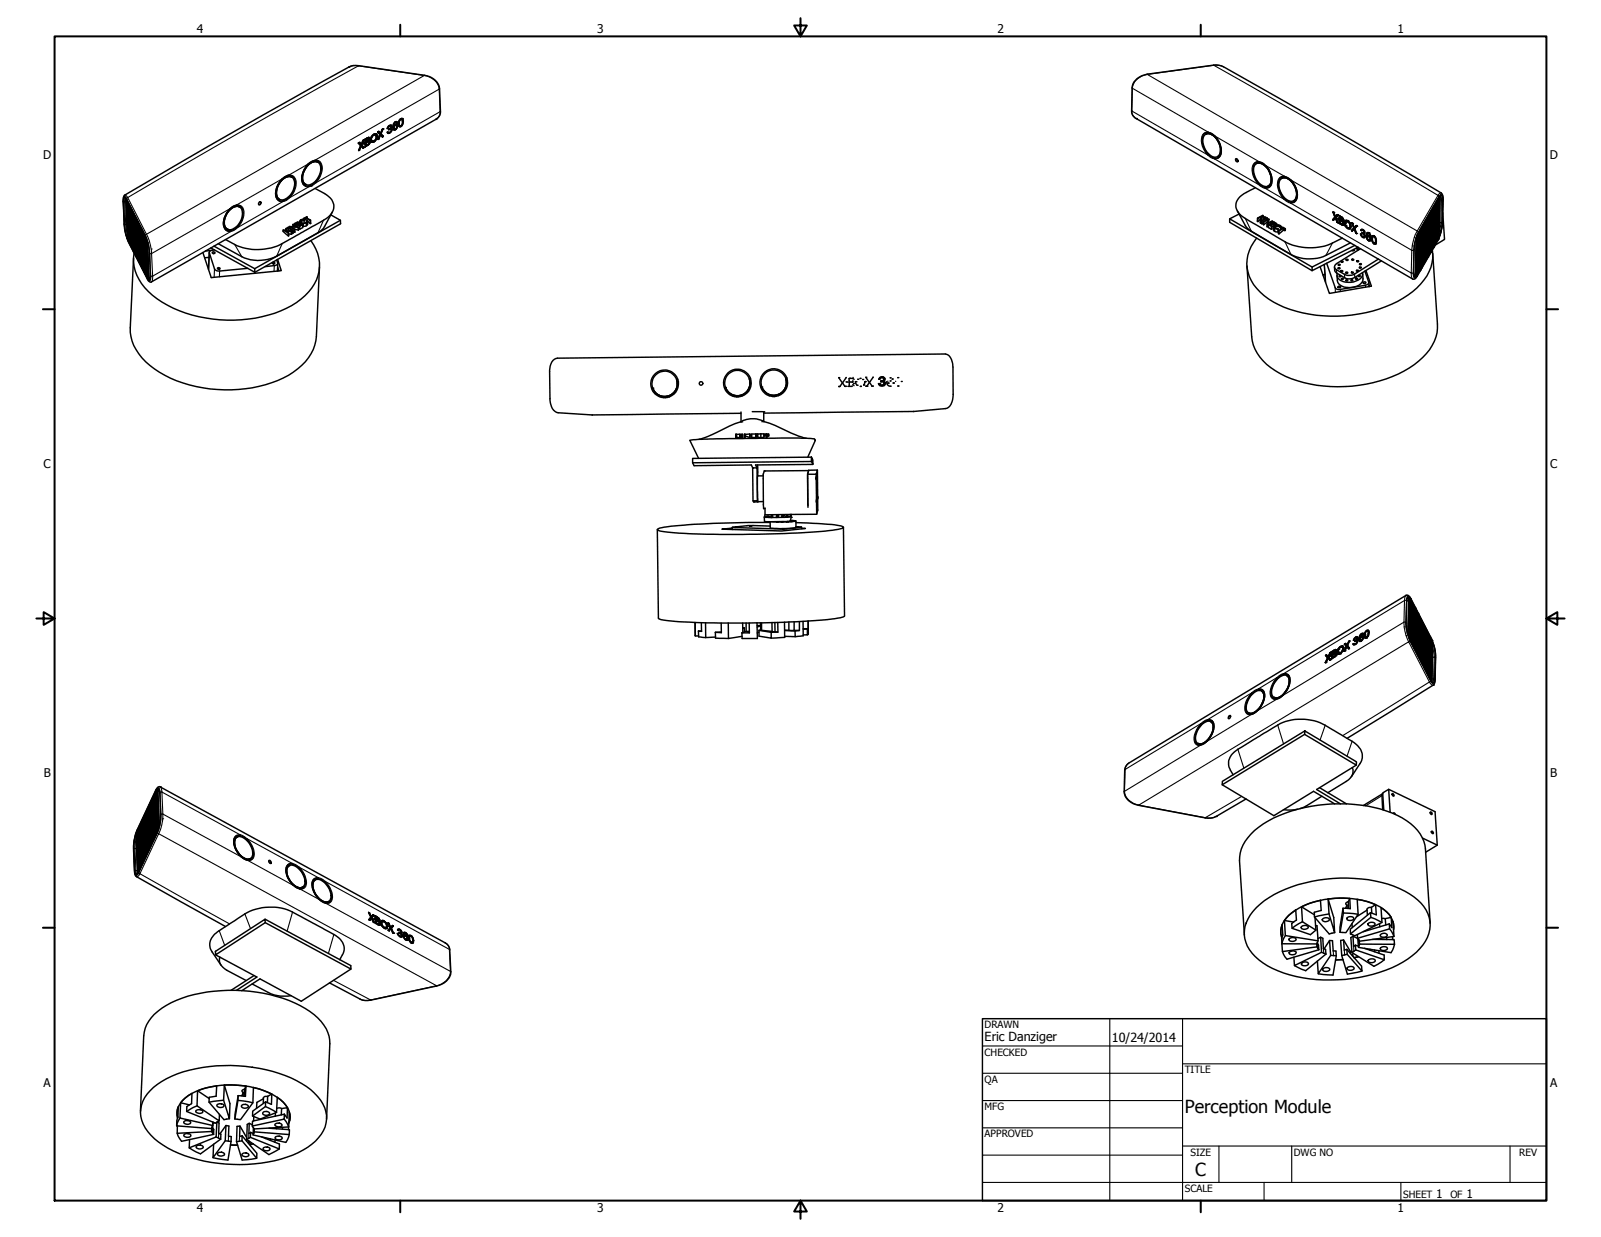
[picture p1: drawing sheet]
<svg xmlns="http://www.w3.org/2000/svg" width="559mm" height="432mm" viewBox="0 0 559 432" stroke-linecap="round" stroke-linejoin="round" font-family="sans-serif">
<defs><g id="words">
<g font-size="6.3">
<text x="413.5" y="388.6">Perception Module</text>
<text x="417.2" y="410.6">C</text>
</g>
<g font-size="4.4">
<text x="343.7" y="363.5">Eric Danziger</text>
<text x="388.1" y="363.7">10/24/2014</text>
</g>
<g font-size="4.2">
<text x="68.7" y="11.7">4</text>
<text x="208.4" y="11.7">3</text>
<text x="348.1" y="11.7">2</text>
<text x="487.8" y="11.7">1</text>
<text x="15.1" y="55.5">D</text>
<text x="540.9" y="55.5">D</text>
<text x="15.2" y="163.4">C</text>
<text x="541" y="163.4">C</text>
<text x="15.3" y="271.4">B</text>
<text x="541.1" y="271.4">B</text>
<text x="15.2" y="379.3">A</text>
<text x="541" y="379.3">A</text>
<text x="501.3" y="418.3">1</text>
<text x="511.8" y="418.3">1</text>
<text x="68.7" y="423.2">4</text>
<text x="208.4" y="423.2">3</text>
<text x="348.1" y="423.2">2</text>
<text x="487.8" y="423.2">1</text>
</g>
<g font-size="3.5">
<text x="343.7" y="358.9">DRAWN</text>
<text x="343.7" y="368.5">CHECKED</text>
<text x="413.5" y="374.6">TITLE</text>
<text x="343.7" y="378">QA</text>
<text x="343.7" y="387.5">MFG</text>
<text x="343.7" y="397.1">APPROVED</text>
<text x="415.5" y="403.4">SIZE</text>
<text x="451.6" y="403.4">DWG NO</text>
<text x="530.3" y="403.4">REV</text>
<text x="413.5" y="416.1">SCALE</text>
<text x="489.7" y="418.3">SHEET</text>
<text x="506.2" y="418.3">OF</text>
</g>
</g></defs>
<!-- layer: Visible (ANSI) -->
<g fill="none" stroke="#000" stroke-width=".51">
<path d="M107.6 57.5a2.53 2.53 0 0 1 4-.2 5.7 5.7 0 0 1-4.3 7.3 2.31 2.31 0 0 1-1.7-3.1l.5-1.7zM110.9 56.6a4.1 4.1 0 0 0-4.7 3 3.7 3.7 0 0 0 .4 4.8M110.9 56.6h.1M420.5 47.1a2.51 2.51 0 0 1 3.5 .7 6.2 6.2 0 0 1 1.7 6.1 2.2 2.2 0 0 1-3.8-.2 6 6 0 0 1-1.8-6.1zM420.9 46.8a3.6 3.6 0 0 1 4.2 2.3 4.2 4.2 0 0 1-.2 5.6M438.1 57.4a2.5 2.5 0 0 1 3.5 .6 6.1 6.1 0 0 1 1.8 6.2 2.01 2.01 0 0 1-3.2 .3 6.4 6.4 0 0 1-2.4-6.7zM438.6 57.1v-.1a4.5 4.5 0 0 1 4.9 4.1l.2 .8a2.81 2.81 0 0 1-1 3.1M80.3 73.2a2.53 2.53 0 0 1 4-.2 5.7 5.7 0 0 1-4.3 7.2 2.31 2.31 0 0 1-1.7-3l.9-2.6zM83.6 72.2a4.2 4.2 0 0 0-4.8 3l-.5 1.7a2.95 2.95 0 0 0 1 3.1M98.6 62.7a2.47 2.47 0 0 1 3.9-.2 5.6 5.6 0 0 1-4.3 7.3 2.31 2.31 0 0 1-1.7-3.1l.5-1.7zM101.8 61.8a4.2 4.2 0 0 0-4.8 3 3.5 3.5 0 0 0 .5 4.8M113.3 67.6a4.8 4.8 0 0 1 2.7 6.5l-.9 1.2-2.2 1.6"/>
<path d="M115.4 75l3.4 1.9 .1 1.2-29.9 17M118.8 76.9l-29.9 16.9M429.2 76.4l28.8 16.8M432.4 74.7l-3.2 1.7v1.2l28.8 16.9M447 62.5a2.36 2.36 0 0 1 3.5 .7 6.2 6.2 0 0 1 1.7 6.1 1.96 1.96 0 0 1-3.1 .4 6.3 6.3 0 0 1-2.4-6.7zM447.4 62.2a3.4 3.4 0 0 1 4.2 2.3 4 4 0 0 1-.1 5.6M503.6 74.2l.6 9.4-3.3 2M46.6 90.1l-1.1 24.3a17.3 17.3 0 0 0 8.4 14.4 47.1 47.1 0 0 0 34.1 6.6 30.7 30.7 0 0 0 19.7-10.6 13.8 13.8 0 0 0 2.7-7.3l1.1-24.3M70.8 88.1l2.9 8.8 24.5-2.4-1.3-3.9M73 89.9l-1.6 .1M73.1 88.3l1.8 5.6M73.7 87.4l-1.9 .2"/>
<path d="M74.2 88l.5-.1 .4 .4-.7 .2zM74.7 85.9l14.2 7.9 .1 1.3-15.4-8.5M74.9 87.2l-.7 .1M76 93.5h.6l.2 .3-.7 .2zM86.5 93.7l-9.9 .9M94.9 91.8l.5-.3 .5 .4-.3 .2zM96.6 90.7l.4 1.2-.4 .6-4.1 .6M96.9 93.2l.4 1.4M108.5 84a13.7 13.7 0 0 1-2 19.2 37.5 37.5 0 0 1-24.8 8.6 42.6 42.6 0 0 1-29.9-10 15.1 15.1 0 0 1-5-13.5M438.6 83.1a13.1 13.1 0 0 0 1.3 18.9 33.5 33.5 0 0 0 19.5 8 48.5 48.5 0 0 0 32-7 18.6 18.6 0 0 0 8.7-12.7l-.2-3.1M448.5 84.4a19.3 19.3 0 0 0 16.6 .4M460.8 93.1l3.2 9.3 14.7-2.5-1.9-5.5"/>
<path d="M462.5 95.8l-.8 .1M463 91.9l3 8.5 .5 .5 1.3 .1 8.8-1.4M467 93.7l.4-.3 .3 .2-.1 .3zM467.2 92.3l.6 .1-.5 .2zM467.2 99.9h.6l.1 .4-.8 .1zM467.4 96.3l.5-.1 .2 .3-.7 .1zM468.1 94.5h.5l.1 .2-.7 .1zM468.2 91.2l.6 .1-.5 .3zM468.2 97.2h.5l.2 .2-.7 .1zM469.8 95.1l.5-.1 .1 .3-.7 .1zM469.9 90.6h.5l.1 .2-.7 .1zM471.6 97.7h.4l.2 .2-.6 .1z"/>
<path d="M471.7 95h.5l.2 .2-.7 .1zM471.9 90.5h.5l.1 .2-.6 .1zM472.6 87.1l.2 .1-.2 .3-.8-.1M472.9 85.7l-14.9 7.5v1.3l16-8.2M473.1 97.2l.5-.1 .2 .3-.4 .1zM473.6 91.1l.5-.1 .1 .3-.4 .1zM473.6 86.5v.4M473.8 87.1l.1 .3M473.9 86.4l.3 .8M474.2 96.3l.4-.2 .2 .3-.4 .2zM474.6 92.1l.4-.1 .2 .3-.5 .2zM474.9 86.8l-8.4 5.2"/>
<path d="M475.6 95.2a2.7 2.7 0 0 1-2.3 2.9 5.3 5.3 0 0 1-6.6-1.5v-1.2M475.6 95.6a3.6 3.6 0 0 1-3.7 4.7 4.1 4.1 0 0 1-5.1-2.3l-.1-1.9M475.8 98.6l.5-.2 .5 .2-.6 .4zM476.4 94.6l1.3 3.8M477.8 99.4l.2 .6M481.1 90.4l-8.9 5.5-2.4 .1-3.3-1.8M482.2 91.1l-9.3 5.7-1.2 .5-1.9-.1-3.3-1.9-.7-.9M500.1 88.5l1.6 24.6a15.4 15.4 0 0 1-6.5 12.9 46.1 46.1 0 0 1-30.8 8.9 38 38 0 0 1-22.3-7.7 14.9 14.9 0 0 1-5.2-9.7l-1.7-24.7M236.2 132.5a4.4 4.4 0 0 1-2.7 5.7 4.4 4.4 0 0 1-5.7-2.7M261.6 132.2a4.5 4.5 0 0 1-2.7 5.7 4.5 4.5 0 0 1-5.7-2.6M274.3 132a4.5 4.5 0 0 1-2.7 5.7 4.5 4.5 0 0 1-5.7-2.6M292.7 131.8l1.1 1.5"/>
<path d="M293.7 133.3h.1M294.3 133.3h.1M295.3 134.8l-.4 .1-.9-1.2-.9 1.2h-.4M295.3 133.3h.6M295.3 131.8l-1 1.5M295.9 133.3l.1 .1M296 134.9h1.1M296.4 132.1v.8M296.4 132.9h.1M296.4 134.5h.1M296.4 132.1h.5M296.4 132.1h.1"/>
<path d="M296.9 132.1h.1M297.1 133.3l-.7 .1v1.1M297.5 132.1h.1M297.6 133v.1M297.7 133h.1M297.7 133.3l-.1 .2M297.7 134.3l.1 .1M297.8 131.8v.1M297.9 133.9h.1M298 134.6h.1M298 132.4h.1M298.3 133.9h.1"/>
<path d="M298.6 133.2v.5M298.7 133.9l.4 .6M299.1 133.3h.1M299.4 132.4h.1M300.2 132.1h.1M301.1 132.5h.1M301.9 133.2l-.5 1.2M302.2 131.7l1 1.5M303.2 133.2h.1M303.4 133.5l-.8 1.3h-.4M303.5 133.6h-.1M303.5 133.5l.9 1.3 .4-.1"/>
<path d="M304.7 131.7l-1 1.5M304.7 131.6v.1M306.6 133.9h.4M306.6 133.9l.1 .2M306.8 132.4h.3a.63 .63 0 0 1 .9-.5 .63 .63 0 0 1 0 1.1h-.2M306.8 132.4a1.01 1.01 0 0 1 1.2-.8 1.01 1.01 0 0 1 .7 1.2l-.4 .3a.89 .89 0 0 1 .7 1.1 .89 .89 0 0 1-1.2 .6 1.09 1.09 0 0 1-1.2-.9M307.8 133h-.4v.3a.74 .74 0 0 1 1 .1 .74 .74 0 0 1 0 1 .74 .74 0 0 1-1.1 0l-.3-.5M307.8 133h-.4v.3M308.3 133.1l.7 .5M308.5 132.2l-.1 .5-.6 .3M308.5 133.7a.78 .78 0 0 1-.6 .8 .78 .78 0 0 1-.9-.5M308.9 132.1a1.15 1.15 0 0 0-1.2-.5 1.15 1.15 0 0 0-.9 .8"/>
<path d="M309.5 133.4l.3 .9 .9 .5M309.5 133.2v.1M309.9 133.1h.1M309.9 133.8h.1M310.7 133h.1M310.7 131.9h.1M311.4 132.3h.3M311.8 133.7h.1M312.6 133.1h.1M313.3 131.8h.1M256.8 151.6h.2v1.2l-.2 .1zM257 151.6v1"/>
<path d="M257 151.6h1.2v1.2M258.2 151.6h.3v1.2l-1.5-.2v.2M258.6 143.8v3.4M259.1 151.6v1.2h-.2v-1.2h.2v1.2M259.2 147.3h-.6a36.2 36.2 0 0 0-9.5 4.1l-5.1 2M260 151.5v.6M260 152.1v.7h-.2v-1.3h.2v1.3M260 151.6l1.7-.1v1.2M261.7 151.5v1.2M261.7 151.5v1.2l-1.7-.6M262.4 151.5h1.4v1.2h-1.4zM262.6 143.7l4 .1v3.3"/>
<path d="M263.8 151.6l.1 .4zM263.8 151.6v.7zM263.8 151.5v1.2M264.5 151.5v1.1M265.6 151.4l1 .1v1.2l-2.2-.1-.2-1 .3-.1M265.6 151.4l-1.1 .1M265.6 151.4v1.3M265.9 147.2h.9a46.6 46.6 0 0 1 9.2 3.9l5.4 1.9M266.6 147.1v.1M266.6 147.1a8.4 8.4 0 0 0-7.9 .1M266.6 144.2l39.1-.4a142 142 0 0 0 24.9-1.3 5.6 5.6 0 0 0 2.1-4.8l-.1-9.6a6 6 0 0 0-1.6-4.1l-1.1-.4-135.3 1.4a3.8 3.8 0 0 0-2.8 4.2l.2 10a5.6 5.6 0 0 0 2.2 4.8 156.7 156.7 0 0 0 25.5 .7l38.9-.4M266.6 152.1h.1"/>
<path d="M266.6 151.6h.1M267.4 151.6h-.5l.1 .5h.5M267.7 151.4v.7M267.7 151.6l.6-.1v.7M268.3 152.1h-.6v.7h-.2l-.1-1.4h.3v1.4M268.3 151.5v.6M281.9 159.6l2.6-5.8-.1-.4a6.7 6.7 0 0 0-3.7-.4l-28.4 .2a63.1 63.1 0 0 0-11.5 .5l3 6.3M283.2 159.6l.5 1v1.5l-.5-1zM283.2 159.6l-41.5 .4v1.5l.6 1.1 20-.3 .4 1 .1 11.5h1.6l-.2-11.5h-1.5M262.8 174.8l.2 .4h1.5l-.1-.4M264.4 162.3l.1 3.8M264.5 175.1v.1"/>
<path d="M266.4 166.1h-2v5l.1 4h1.9M267 177.3v2.4l9-.1M267 179.7l-.2 .8M276 179.6l-.3 .9h-8.9M276.2 179.6l-.4 2.3-.3 .1-8.6 .1-.1-1.6M281.9 165.9l.1 11.2M282 176.5l-.1-11 .4-1.4h3l-.4 1.4h-3l.4-1.2-15.5 .1-.4 1.1v11.1l.1 .9h.5M283.2 161.1l-41.5 .4M283.7 162.1l-20 .2 .5 1M284.9 165.5l.2 14M284.9 166.4v1zM285 174.4v1z"/>
<path d="M285.2 165.2v1zM285.3 164.1l.1 14-.3 1.4-9.1 .1M285.4 173.2v1zM255.6 184.3l-3.6 .4 20.9 .7 8.2-.9-1.3-.1M255.6 184.1v.7M256.6 184.1h1zM261.5 183.5l1 .1zM267.1 180.3h.7zM267.6 180.5h.7zM267.7 180.2h.7zM268.8 183.6l-7.8-.1-5.4 .6 18.7 .6 5.5-.7-2-.1M268.8 182.4a279 279 0 0 0-37.9 1.8l-1.1 .3-.4 .3 .2 .2a62.6 62.6 0 0 0 15.1 1.4 365.2 365.2 0 0 0 47-1.5l2.7-.8a8.3 8.3 0 0 0-5.5-1.1l-11.1-.6"/>
<path d="M269 180.5h.7zM269.1 180.1h.7zM270.9 180.6l.7-.1zM271 182.1h.8zM271 180.1h.8zM272.7 182.2h.8zM272.8 180.5h.8zM272.9 184.5l1 .1zM272.9 180.1h.8zM274.3 180.4h.7zM274.3 180.1h.7zM274.5 182.1h.8z"/>
<path d="M274.8 180.3h.7zM275.8 182h.8zM275.8 181.7l2 .2-2.5 .3-5.8-.1M276 181.8h.8zM276.5 181.9h.7zM277.8 181.9l-.1 2.3-3.9 .3-4.9-.2-.1-2.2M277.8 184h1zM279.8 184v.6M294.4 184.1l.3 31a56.8 56.8 0 0 1-14.7 1.8 362.8 362.8 0 0 1-47.8-.4l-1.6-.2-.8-.5-.4-31M242.6 217.3l.1 4.7M242.6 217.3l.1 4.7h1.1M244.8 217.4l.1 3-1.1-.1"/>
<path d="M246.3 217.4v5.2l3.4-.2M251.7 217.5l.1 3.4-2.1-.2M254.2 217.5l.1 5.4 4.7-.8M259.2 219.1l.6 .1M259.2 217.5l.1 3.3M259.8 219.2v1.4M259.8 219.2l-.6 .1M260.4 217.5v2.9M261.5 217.5l.1 3.4h-2.6M264.2 217.4l.2 5.5h-5.4v-2M264.3 218.4h1.1l-1.1 .5M265.4 217.4l.1 2.6"/>
<path d="M265.8 217.4v2.6M269.4 217.3l.1 3.1M270.4 217.3l.1 3.2M271.5 217.3v3.4l-1-.2M273.8 217.2l.1 5.3-4.7 .3M273.9 220h1.4M275.3 217.1v2.9M277.2 217v3M279 217v3.1l-1.8-.1M280.3 216.9l.1 5-2.8 .3M280.4 219.5h1.7M281.8 219.6v2h-1.4"/>
<path d="M281.8 219.6h-1.4M282.1 219.5l-.3 .1M282.1 219.5v-2.7v4.6l-.3 .2M243.8 220.3v2l2.5 .3M243.8 220.3h1.1M249.7 220.7v2.1l4.6 .1M251.8 220.6l-2.1 .1M261.6 220.4h-1.3l-1.3 .5M261.6 220.6l-.6 .1 .6 .1M264.9 220v2.1l4.3 .7v-2.1M264.9 220.7l-.6 .2M264.9 220h.9"/>
<path d="M264.9 220l4.3 .7M265.8 220l3.7 .4M269.5 220.4l-.2 .1h1.2M271.5 220.7h-2.3M273.9 220.1l3.6 .2M275.3 220h1.9M277.5 220.3l.1 1.9-3.7-.1M279 220.1l-1.5 .2M446 236.9l.7-.6a1.97 1.97 0 0 1 2.6-.4 1.97 1.97 0 0 1 .6 2.7 6.1 6.1 0 0 1-4.6 5 2.07 2.07 0 0 1-1.4-2.8l.5-1.7zM449.2 235.8a3.5 3.5 0 0 1 .1 4.7l-.5 .8a3.8 3.8 0 0 1-4.2 2.2M419.5 252.9l.6-.5a1.97 1.97 0 0 1 2.7-.4 1.97 1.97 0 0 1 .6 2.6 6.1 6.1 0 0 1-4.7 5.1 2.07 2.07 0 0 1-1.4-2.8l.6-1.8zM422.7 251.9a3.5 3.5 0 0 1 0 4.7l-1.6 2.2a2.76 2.76 0 0 1-3 .7"/>
<path d="M436.6 242.9l.6-.6a2.26 2.26 0 0 1 3.7-.4 6.3 6.3 0 0 1-4.5 7.1 2.07 2.07 0 0 1-1.4-2.9l.6-1.6zM440.4 241.2a2.97 2.97 0 0 1 .4 3.8 5.5 5.5 0 0 1-4.6 4l-.5-.2M446 253.1a17.7 17.7 0 0 1 16.5 .1M455.4 256.3l-28.8 17.6M455.4 255.1l18.1 10.8-.1 1.2-18-10.8zM455.4 255.1l-28.7 17.6-.1 1.2 18 10.8 13.9-8.5 7.3 4.4M460.6 275l9.4 5.6M473.4 267.1l-13.9 8.5 8.4 5M482.3 277.7l.3 4.9M484.7 275.5l.5 8M485.9 277.1h.4l.2 .8-.3-.1zM82.4 292.4a2.62 2.62 0 0 1 3.5 .7 6 6 0 0 1 2.1 5.9 2.25 2.25 0 0 1-3.8-.2 5.5 5.5 0 0 1-1.8-6.4z"/>
<path d="M82.6 292.2a4.2 4.2 0 0 0 .6 5.5 3.5 3.5 0 0 0 4.2 2M483 282.8l-.4-6 2.1-1.3 16.2 7.8 .7 11.7-4 2.5M486.3 284l.4-.2 .3 .5M496.5 292.5l5.1 2.5M499.6 290.2h.4l.3 .8-.6-.3zM100.6 302.4a2.62 2.62 0 0 1 3.5 .7 6 6 0 0 1 2.1 5.9 2.25 2.25 0 0 1-3.8-.2 6 6 0 0 1-2.1-5.9zM100.8 302.2a4.2 4.2 0 0 0 .5 5.5 3.6 3.6 0 0 0 4.4 2M109.7 307.4a2.58 2.58 0 0 1 3.5 .6 6.1 6.1 0 0 1 2.1 5.9 1.87 1.87 0 0 1-3.1 .4 6.2 6.2 0 0 1-2.8-6.5zM110 307.1a3.5 3.5 0 0 0 0 4.8 4.2 4.2 0 0 0 4.7 2.8v-.1M438.5 316.8a39.4 39.4 0 0 1 21.7-9.6 52.7 52.7 0 0 1 28.2 2.9 18.2 18.2 0 0 1 10 8.9 11.8 11.8 0 0 1-4.1 13.4 44.4 44.4 0 0 1-27.3 9.6 43.8 43.8 0 0 1-26.1-5.8 12.7 12.7 0 0 1-6.6-11.3 13.6 13.6 0 0 1 4.2-8.1zM461.1 317.8l-.2-3.5-3.5 .9-3.1 1.3 4.5 2.8M470.2 316v1.1"/>
<path d="M470.2 316l-.6 1.1M470.6 314.8l-.9 .5 .5 .7M470.6 314.8l.1 2.3M471.1 313.6l-3.7-.1-3.9 .3 2 6.5M471.1 313.6l-.5 1.2M471.1 313.6l.2 3.6M473.7 313.9l3.4 .8 3 1.1M477.1 317.7l-3.6 2.3M477.1 317.7l.2 1.7M478.3 318.6l-7 5.8 .1 1.6M478.3 318.6l.2 1.6-7.1 5.8M478.7 316.7l1.4-.9 .3 3.5-2.1-.7"/>
<path d="M478.7 316.7l-1.2 .3-.4 .7M478.7 316.7l.1 2M75.2 332.1l17.3-11.2 .1 1.2-17.4 11.2zM75.2 333.3l14.5 7.8-7.2 4.6M92.5 320.9l29.9 16.2 .1 1.2-17.3 11.2-14.5-7.8-6.3 4.1M92.6 322.1l29.9 16.2M116.5 326.2a5.1 5.1 0 0 1 3 7.1M447.3 326.9a7.5 7.5 0 0 1 3.6-8.3 31.5 31.5 0 0 1 26.4-3.9 12.9 12.9 0 0 1 8.7 6.5l.3 1.1 .1 2.1v-1.8l-.2-.9 .3 5.2-12 1.6-.7-1M447.3 326.9h.2M447.7 326.4l-.2-3.6a6.1 6.1 0 0 0-.2 4.1M450.1 327.6l1.3-.3a.78 .78 0 0 1 1 .7 1.46 1.46 0 0 1-2.5-.1zM450.2 332.3l1.2-.4 1 .5a1.37 1.37 0 0 1-1.2 .9 1.37 1.37 0 0 1-1.2-.8z"/>
<path d="M451 324l3.6-2.2 4.7 2.9M454.3 323.4l1.3-.4 1 .5a1.37 1.37 0 0 1-1.2 .9 1.37 1.37 0 0 1-1.2-.7zM454.5 336.1l1.2-.3a.78 .78 0 0 1 1 .7l-.5 .5-1.4 .1-.6-.5zM459 320.4l.3 4.3-1.9 1.6-6.4-2.3-.2-1.6 1.7-1.2-.3-3.6a13.9 13.9 0 0 0-3.9 3.7l3.2 .6M459.2 323.1l.5 .1M461.7 320.7l1.3-.3a.78 .78 0 0 1 1 .7 1.43 1.43 0 0 1-2.5-.1zM461.7 327.5l-.8-.3-.9 .5M461.8 338.1l1.3-.3a.8 .8 0 0 1 1 .7 1.45 1.45 0 0 1-2.5-.2zM465.1 328.4l-1-.1-1.9 2.9M467.9 328.3l1-.2 2.4 4M468.7 335l-2.5 .1M470.3 320.3l1.3-.3a.78 .78 0 0 1 .9 .7l-.9 .6-1-.1-.5-.4z"/>
<path d="M470.3 337.7l1.4-.3a.78 .78 0 0 1 .9 .7 1.46 1.46 0 0 1-2.4-.2zM471.3 332.1l.5 .1M471.3 332.1l.1 .8M471.5 327.3l.7-.5 1.7 .8M471.9 322.4l.1 1.4M472 333.2v.4M472 333.2l.5 .9M472.3 332.8l-.3 .4M473.8 326.3v1.2M474.2 333.9l-1.6 .4M477.6 322.3l1.3-.4a.8 .8 0 0 1 1 .8 1.45 1.45 0 0 1-2.4-.2zM477.7 335l1.3-.3a.78 .78 0 0 1 1 .8 1.46 1.46 0 0 1-2.5-.2z"/>
<path d="M478.2 331.3v.4M478.5 320.2l3.8 1.8M479.7 331.6l.1 .6M481.3 331.9v.8M481.5 322.5l.1 1M481.9 327.5v.4M482 326.1l.3-.2a1.2 1.2 0 0 1 1.9 .7 1.4 1.4 0 0 1-2.4-.2zM482 330.8l1.2-.3 1.1 .5a1.35 1.35 0 0 1-1.3 .8 1.35 1.35 0 0 1-1.2-.8zM482.3 320.6l1.2 .1M483.5 320.7l2.1-.5 .2 3.6-.9-1.3M483.5 320.7l.2 2.2M484 327.3v.7"/>
<path d="M484.9 322.5l.1 1.7-11.2 3.3M484.9 322.5l-9.1 2.7M485 324.2l1.5 2.7M485.6 320.2a11.5 11.5 0 0 0-3.6-3.4l.3 5.2-9.4 4.6-1.5-.6M486 327l.1 1M499.2 322.3l-1.7-26a14 14 0 0 0-8.1-10.8 51 51 0 0 0-34-3.6 36.4 36.4 0 0 0-18.8 9.2 12.8 12.8 0 0 0-4 9.3l1.7 26M88.6 340.6l-8 5.1M85.9 379.1l-7.6-.3 2 6.5M88.5 379.6l3.4 1 3 1.3M49 387.9l1.2-26.3a13 13 0 0 1 6.3-9.7 45 45 0 0 1 25.7-6.2 49.8 49.8 0 0 1 25.9 7.4 14.2 14.2 0 0 1 7 11.3l-1.1 26.3M52.4 380.7a32.2 32.2 0 0 1 18.3-8.1 56.4 56.4 0 0 1 32.9 4.7 18.7 18.7 0 0 1 10.1 10.7 10.4 10.4 0 0 1-3.6 10.3 34.2 34.2 0 0 1-19 7.7 55 55 0 0 1-32.6-5.3 17.5 17.5 0 0 1-9.4-11 10.3 10.3 0 0 1 3.3-9zM64.3 395.9l1.4-.2a.78 .78 0 0 1 .9 .8 1.4 1.4 0 0 1-2.4-.3z"/>
<path d="M64.3 391.4l1.3-.2a.86 .86 0 0 1 .9 .8 1.44 1.44 0 0 1-2.4-.4zM66.9 385.3l.1-3.6a11.9 11.9 0 0 0-3.9 3.2l3.1 .8M68.3 387.8a1.49 1.49 0 0 1 2.5 .4 1.51 1.51 0 0 1-2.5-.4zM68.6 400l1.4-.3a.86 .86 0 0 1 .9 .9 1.47 1.47 0 0 1-2.4-.4zM74.9 391.9l-.6 .3M75.4 382.7l.2-3.7-3.5 .7-3.1 1 4 2.8M75.8 391.7l.7 .3M75.9 385.5l1.3-.2a.78 .78 0 0 1 1 .8 1.47 1.47 0 0 1-2.5-.3zM79.9 393.1l-1-.2-2.1 2.9M80.5 399.7h2.4M82.7 393.2l1.1-.1 2.3 4M84.5 385.8l1.2-.3a.86 .86 0 0 1 1 .8 1.4 1.4 0 0 1-2.4-.3z"/>
<path d="M84.9 381.4l-.1 1.2M84.9 381.4l-.5 1.1M85.3 380.2l-.8 .5 .4 .7M85.3 380.2l.6-1.1-.2 3.6M85.3 380.2l-.1 2.5M86.8 398.3l.6 1.1v.5M86.8 398.3l-.1 .9M86.8 398.3h.1M86.8 397.4l-.7 .4-.1 .5M87 392.1l-.1 3.6M88.1 392.6l-1.1-.5-.7 .4-.2 5.3 7.8 5.2 3.6-1.9M88.3 399.3l-.9 .1"/>
<path d="M91.9 388.2l1.3-.2a.86 .86 0 0 1 .9 .8 1.4 1.4 0 0 1-2.4-.3zM91.9 383.5l-2.2 1.3-.2 2.1M91.9 383.5v1.7M92.7 384.6l-4.5 3.3-.1 1.7 2.7 1.1 5.7-2.4-3.9-2M92.7 384.6l-.1 1.7-4.5 3.3M92.8 397.2v.2M93.4 382.7l1.5-.8-.2 3.6-2-.9M93.4 382.7h-.9l-.6 .4v.4M93.4 382.7l-.1 2.2M94.4 397.5v.6M96 397.9l-.1 .8M96.1 392.3l1.4-.3a.86 .86 0 0 1 .9 .9 1.51 1.51 0 0 1-2.5-.4z"/>
<path d="M96.1 388.5v1.1M96.2 396.8l1.3-.2a.8 .8 0 0 1 1 .8 1.45 1.45 0 0 1-2.5-.3zM96.5 393.6v.4M96.6 386.9l.9-.2 .8 .3M96.8 383a11.1 11.1 0 0 1 3.5 3.7M98.3 387l2-.3-.1 3.6M98.3 387l-.1 2.2M98.6 393.5v.6M100.7 393.4v.9M101 388.1a5.1 5.1 0 0 1-.2 3.9 7 7 0 0 0-2.9-8.1 31.1 31.1 0 0 0-24.4-4.5 15.7 15.7 0 0 0-11.1 6.6 5.6 5.6 0 0 0-.4 4.2 6.1 6.1 0 0 1 .2-3.9l-.1 3.7M76.1 402.5l1.2-.3a.88 .88 0 0 1 1.1 .8 1.45 1.45 0 0 1-2.5-.3zM84.5 402.9a1.44 1.44 0 0 1 2.4 .4l-.5 .4h-1l-.8-.3z"/>
<path d="M92 400.6l1.3-.2a.78 .78 0 0 1 .9 .8 1.4 1.4 0 0 1-2.4-.3z"/>
<circle cx="470.1" cy="98" r=".32"/>
<circle cx="473.8" cy="94.5" r=".33"/>
<circle cx="474.8" cy="93.4" r=".33"/>
<circle cx="232" cy="134" r="4.4"/>
<circle cx="232" cy="134" r="4.8"/>
<circle cx="244.7" cy="133.8" r=".63"/>
<circle cx="257.4" cy="133.7" r="4.4"/>
<circle cx="257.4" cy="133.7" r="4.9"/>
<circle cx="270.1" cy="133.6" r="4.5"/>
<circle cx="270.1" cy="133.6" r="4.9"/>
<circle cx="499.5" cy="284" r=".43"/>
</g>
<g fill="#000">
<circle cx="83.6" cy="72.2" r=".25"/>
<circle cx="101.8" cy="61.8" r=".25"/>
<circle cx="106.6" cy="64.4" r=".25"/>
<circle cx="442.7" cy="65" r=".25"/>
<circle cx="79.3" cy="80" r=".25"/>
<circle cx="476.9" cy="83" r=".25"/>
<circle cx="502.5" cy="80.5" r=".25"/>
<circle cx="227.8" cy="135.5" r=".25"/>
<circle cx="236.2" cy="132.5" r=".25"/>
<circle cx="253.2" cy="135.3" r=".25"/>
<circle cx="261.6" cy="132.2" r=".25"/>
<circle cx="265.9" cy="135.1" r=".25"/>
<circle cx="274.3" cy="132" r=".25"/>
<circle cx="292.7" cy="131.8" r=".25"/>
<circle cx="296.9" cy="132.1" r=".25"/>
<circle cx="297.1" cy="133.3" r=".25"/>
<circle cx="297.1" cy="134.9" r=".25"/>
<circle cx="297.5" cy="132.1" r=".25"/>
<circle cx="297.7" cy="133" r=".25"/>
<circle cx="298.6" cy="133.2" r=".25"/>
<circle cx="299" cy="133.2" r=".25"/>
<circle cx="299.1" cy="134.5" r=".25"/>
<circle cx="299.4" cy="132.4" r=".25"/>
<circle cx="300.2" cy="132.1" r=".25"/>
<circle cx="300.3" cy="134.9" r=".25"/>
<circle cx="301.1" cy="132.5" r=".25"/>
<circle cx="301.4" cy="134.4" r=".25"/>
<circle cx="301.9" cy="133.2" r=".25"/>
<circle cx="302.2" cy="131.7" r=".25"/>
<circle cx="302.2" cy="134.8" r=".25"/>
<circle cx="302.6" cy="134.8" r=".25"/>
<circle cx="307" cy="134" r=".25"/>
<circle cx="307.8" cy="131.6" r=".25"/>
<circle cx="307.8" cy="134.5" r=".25"/>
<circle cx="308.3" cy="133.1" r=".25"/>
<circle cx="308.5" cy="132.4" r=".25"/>
<circle cx="308.5" cy="132.2" r=".25"/>
<circle cx="308.5" cy="133.7" r=".25"/>
<circle cx="308.6" cy="133.9" r=".25"/>
<circle cx="309.9" cy="133.7" r=".25"/>
<circle cx="310.7" cy="133" r=".25"/>
<circle cx="310.7" cy="134.8" r=".25"/>
<circle cx="310.7" cy="131.9" r=".25"/>
<circle cx="311.4" cy="132.3" r=".25"/>
<circle cx="311.8" cy="133.7" r=".25"/>
<circle cx="312.5" cy="133.1" r=".25"/>
<circle cx="313.4" cy="131.8" r=".25"/>
<circle cx="313.4" cy="134.7" r=".25"/>
<circle cx="314.6" cy="133.2" r=".25"/>
<circle cx="266.6" cy="143.8" r=".25"/>
<circle cx="263" cy="175.2" r=".25"/>
<circle cx="266.8" cy="164.4" r=".25"/>
<circle cx="276.2" cy="180.6" r=".25"/>
<circle cx="418.1" cy="259.5" r=".25"/>
<circle cx="440.4" cy="241.2" r=".25"/>
<circle cx="444.6" cy="243.5" r=".25"/>
<circle cx="82.6" cy="292.2" r=".25"/>
<circle cx="100.8" cy="302.2" r=".25"/>
</g>
<!-- layer: Visible Narrow (ANSI) -->
<g fill="none" stroke="#000" stroke-width=".38">
<path d="M125.1 23l23 3.4-97 55.4M125.1 23l-40.6 22.8-39.9 23.2M125.1 23a5 5 0 0 0-3.4 .4M125.2 22.9l-.1 .1M148.2 26.3l-.1 .1a5.7 5.7 0 0 1 5.2 4.7M153.3 31.1l.3 7.9-43.4 24.8M153.3 31.1l-43.4 24.8M153.4 30.9l-.1 .2M153.7 38.9a3.2 3.2 0 0 1-1.6 2.8M395 38.6v.1M395 38.7a2.89 2.89 0 0 0 1.6 2.7M395 38.7l26.6 15.4"/>
<path d="M395.2 30.6v.2M395.2 30.8l-.2 7.9M395.2 30.8l26.6 15.4M400.4 25.9v.1M400.4 26l94.3 54.6 7.2-12.4M400.4 26a5.7 5.7 0 0 0-5.2 4.8M423.6 22.7l.1 .1M423.7 22.8l49.2 28.2 29 17.2M423.7 22.8a5.6 5.6 0 0 1 3.3 .5M423.7 22.8l-23.3 3.2M107.5 57.3a6.7 6.7 0 0 0-1.8 7 1.89 1.89 0 0 0 2.2 .9M107.5 57.3l-6.7 3.9"/>
<path d="M107.5 57.3h.1M109.9 55.9a2.63 2.63 0 0 1 2.5 3.9l-.6 1.7-1.6 2.3M109.9 55.9l-.6 .2-1.8 1.2M109.9 55.9l-.1 .2M125.1 50l.8 .9M125.1 50h.1M125.2 49.8l-.1 .2M125.2 52.5v.1M125.2 49.8l.7 1.1M125.3 49.8l.6 .6M125.4 52.3l.1 .1M125.4 49.7l-.2 .1"/>
<path d="M125.4 49.7l.6 .7M125.4 52.3l.1 .2M125.4 52.4l-.2 .1M125.5 52.5l-.3 .1M125.5 52.4v.1M125.9 50.9l-.7 1.6M126 50.4h.1M125.9 51l-.7 1.5M125.9 51h.1M126 50.9l-.1 .1M126 51l.1 .1M126 51l-.5 1.4"/>
<path d="M126.2 50.6l.7 .8-.2 .2-.7-.7M126.2 50.5l.1 .1M126.2 50.5v.1M126.2 50.6h.1M126.2 50.6l.8 .8M126.7 51.7l-.6-.6-.6 1.3M126.7 51.7h.1M126.7 51.6v.1M126.9 48.8l-.9 1.6-.6-.7M126.9 48.8l-.6 1.8 .8 .8M126.9 51.4h.2M126.9 48.8l-.7 1.7"/>
<path d="M126.9 51.4l-.2 .3M126.9 48.9l-.6 1.7M127 50.2h.1M127 51.4h.1M127.1 49.8l-.1 .4M127.1 49.8h.1M127.3 49.9l.1 .1M127.3 49.9l-.3 .2M127.4 48.7v1l-.3 .1M127.4 48.7l1.4-.8 .2 .6-.3 .5a.82 .82 0 0 1 .6 .8 .82 .82 0 0 1-.6 .8l-.4 .2M127.4 50h.1M127.4 50l-.4 .2"/>
<path d="M127.4 49.7h.1M127.4 48.6v.1M127.4 51.2h.1M127.4 50l-.3 .2M127.4 50v1.2M127.5 51.2h.1M127.5 51.2h-.1M127.6 49.5h.1M127.6 48.8h.1M127.6 49.8l.2 .9M127.6 49.8h.1M127.7 48.6l-.1 .2"/>
<path d="M127.8 50.7h.1M127.7 49.7l-.1 .1M127.7 48.6l-.1 .9M127.7 49.7l.1 .1M127.8 49.8v.9l.4-.2M127.8 49.8h.1M128 48.5l.5-.2 .1 .2M128 48.5l.1 .1M128 48.5l-.3 .1M128 48.5l-.3 .2M128.1 48.6l.5-.1-.5 .7M128.1 48.6l-.3 .2v.7l.3-.3"/>
<path d="M128.1 49.5l.5-.2 .2 .2M128.1 49.5l-.4 .2M128.1 49.2v.1M128.2 49.6l.5-.2 .1 .3-.6 .8M128.2 49.6l-.4 .2M128.2 49.5v.1M128.2 50.5h.1M128.3 50.7l-.8 .4M128.3 50.7v.1M128.3 50.8l-.8 .4M128.4 48l.4 .1v.4l-.3 .5h.3a1.06 1.06 0 0 1-.5 1.7M128.5 49h.1"/>
<path d="M128.5 48.4l-.4 .2M128.7 49.3l-.6 .2M128.8 48l.1 .5-.2 .5M129 49l.2 .5-.2 .7-.7 .6M129.7 47.7h.1M129.8 47.8a1.02 1.02 0 0 0 .2 1.5h.4M129.8 47.8l-.3 .8 .4 .7M130.2 47l.7-.3a1.13 1.13 0 0 1 .9 .8 1.13 1.13 0 0 1-.4 1.1 1.28 1.28 0 0 1-2 .8 2.14 2.14 0 0 1 .8-2.4zM130.2 47.5l.2-.3a.72 .72 0 0 1 .9 .3 .72 .72 0 0 1-.1 1l-.1 .2a.71 .71 0 0 1-1 .6 .71 .71 0 0 1-.4-1zM130.4 47.2l-.6 .6M130.4 47.2h.1M130.6 46.8l.3-.1a.71 .71 0 0 1 .7 .4 .71 .71 0 0 1 0 .7"/>
<path d="M131 47.1l-.6 .1M131.1 47.2h.1M131.1 46.7h.1M131.3 46.7h-.2M131.3 46.7h-.1M131.3 47.5l-.6-.5-.9 .8M131.3 46.8l.3 .7M131.4 48.6l-.8 1h-.9M131.4 48.6h.1M131.5 48.3a1.51 1.51 0 0 1-2 1.2M131.6 47.5l-.2 1.1M131.6 47.5h.1"/>
<path d="M131.8 46.2l.8 .8-.7 1.6M131.8 46.1l.9 .9M131.8 46.1v.1M131.9 48.6l.1 .1M131.9 46l-.1 .2M132 48.7h.1M132.1 45.9l.6 .6M132.1 45.8v.1M132.1 45.8l-.2 .2M132.1 45.8h.1M132.1 45.9l.7 .6M132.2 48.5v.1"/>
<path d="M132.2 48.6l-.2 .1M132.2 45.8l-.1 .1M132.2 48.5h.1M132.2 48.5l-.2 .2M132.3 48.5l-.1 .1M132.8 46.5h.1M132.7 47.1l-.7 1.5M132.7 47.1h.1M132.8 47.1l-.6 1.4M132.8 47.1h-.1M132.8 47.1h.1M132.9 46.7l.8 .9-.2 .2-.7-.7"/>
<path d="M132.9 46.7h.1M133 46.7h.1M133 46.7l.8 .9M133.4 47.8l.1 .1M133.5 47.9l-.7-.7-.5 1.3M133.5 47.9h.1M133.7 45v.1M133.7 45l-.9 1.5-.6-.7M133.7 45l-.8 1.7M133.7 45.1l-.7 1.6 .9 .9M133.7 47.6l.1 .1M133.7 45.1l-.7 1.6"/>
<path d="M133.7 47.6l-.2 .3M133.8 47.7l-.3 .2M133.8 47.6h.1M133.9 47.6l-.1 .1M135.8 45.1l.1 .1M137.1 44.4v.1M137.3 44.2h.1M137.4 44.7h.1M137.5 44.7h.1M137.5 44.7l.2 .3M137.9 43.9l.3-.1a.66 .66 0 0 1 .2 .8 .66 .66 0 0 1-.8 .3l-.1-.5zM137.9 42.7l-.4 .7v.8"/>
<path d="M137.9 42.7l.1 .1M138 42.5h.1M138.1 42.5l.5 .2M138.2 43.4a.86 .86 0 0 1 .6 .9 .86 .86 0 0 1-.7 .8l-.3 .2M138.3 42.7l-.3 .1M138.4 43.7h-.4l-.4 .4-.1 .6M138.4 42.9a.62 .62 0 0 0-.6-.1 .62 .62 0 0 0-.4 .6l-.1 .8M138.4 42.9h.1M138.5 43a.54 .54 0 0 0-.7-.2 .54 .54 0 0 0-.3 .6l-.1 .8a.76 .76 0 0 1 .6-.8 .76 .76 0 0 1 .9 .5 1.12 1.12 0 0 1-.4 1.2 1.12 1.12 0 0 1-1.3 0l-.1-.6M138.5 42.5l.1 .2M138.5 42.9v.1M138.6 43.4l.3 .5-.3 .7-.6 .7h-.5"/>
<path d="M138.6 43.9a.69 .69 0 0 0-1-.1 .69 .69 0 0 0-.2 .9l.1 .3h.4M138.6 42.7h.1M138.6 42.7l-.2 .2M138.7 42.9v-.1a.7 .7 0 0 0-.7-.4 .7 .7 0 0 0-.6 .7l-.3 1.4M138.7 42.9l-.2 .1M138.7 42.8l-.2 .1M138.7 42.8v.1M139 43.3h.1M139.3 43.1l.3 .8M139.3 43.1h.1M139.4 41.8l.9-.5a1.71 1.71 0 0 1 .5 1.8 1.71 1.71 0 0 1-1.4 1.2 2.01 2.01 0 0 1 0-2.5zM139.8 41.8l.2-.1a1.2 1.2 0 0 1 .5 1.2 1.2 1.2 0 0 1-.9 1 1.89 1.89 0 0 1 .2-2.1z"/>
<path d="M139.8 41.5h.1M139.8 41.7h.5l.2 .4M139.8 41.7a1.6 1.6 0 0 0-.1 2.3l.1-.1M139.8 41.7l-.4 .7v.7M139.8 41.7h.4M140 41.4l.1-.1a1.6 1.6 0 0 1 .6 1.7 1.6 1.6 0 0 1-1.3 1.1l-.3-.5M140.4 41.4l.4 .9M140.5 42.5h.1M140.7 42.3h.1M140.8 42.3l-.5 1.5-.3 .4h-.6M421.6 54.1l1.1 1 1.2 .3M421.8 46.2a2.09 2.09 0 0 0-2.4 2.2l.2 2.5 1.3 2.6 .7 .6"/>
<path d="M421.8 46.2l1.1 .4 1.2 .9M421.8 46.2l.1 .1M421.8 53.9l-.2 .2M423.9 55.4l15.3 9M424 55.2l-.1 .2M424.1 47.5a6.9 6.9 0 0 1 1.8 7 1.97 1.97 0 0 1-2 .9M424.1 47.5l15.4 9M424.1 47.5v.1M431.7 55.5l-.3 .1 .1 .5 .4 .3 .2-.3M439.5 56.5a2.61 2.61 0 0 0-2.4 3.8l.6 1.8 1.5 2.3M439.5 56.5l1.1 .3 1.2 1M439.5 56.5v.1"/>
<path d="M441.8 57.8a6 6 0 0 1 1.4 7.5l-1.6 .4M441.8 57.8l6.5 3.7M441.8 57.8h.1M43 70.3v.1M43.4 78.2h.1M43.5 68.1l.5 .2 .6 .7M43.5 70.4l.4 .1M43.5 70.4l.4 8M43.5 70.4l-.4 .1M43.8 69l-.3 1.4M43.9 78.4l.5 2.9M43.9 78.4h.4"/>
<path d="M43.9 78.4l-.5 .1M43.9 69.2l.6 14.1M44 69.3l.7 14.5-.6-14.4M44.2 69.4l-.4-.8h-.5l-.3 1.8 .4 8.3 .5 3 1 2.8M44.2 69.7l.6 14.1M44.2 69.4l6.5 12.8M44.3 69.8l.6 14.5M44.4 70.2l.7 14.4-.6-14.4M44.6 69l-.4 .4M44.6 69l6.5 12.8M44.6 70.5l.7 14.1M44.7 70.7l.6 14.5"/>
<path d="M44.9 71l.6 14.5-.6-14.4M45.1 71.4l.6 14.1M45.1 71.5l.7 14.5M45.3 71.9l.7 14.5M45.3 71.8l.6 14.5M45.5 72.2l.6 14.1M45.6 72.4l.6 14.5M45.7 72.6l.7 14.5M45.8 72.8l.6 14.4M45.9 73l.6 14.2M46 73.2l.6 14.5M46.2 73.5l.7 14.5"/>
<path d="M46.4 73.9l.6 14.1M46.4 74l.7 14.5M46.6 74.4l.6 14.4-.5-14.4M46.8 74.7l.6 14.1M46.9 74.9l.6 14.4M47.2 75.6l.6 14.1M47.3 75.7l.6 14.5M47.4 76l.7 14.5M47.5 76.1l.6 14.5M47.7 76.4l.6 14.2M47.8 76.6l.6 14.5M47.9 76.8l.7 14.6"/>
<path d="M48.1 77.2l.6 14.2M48.2 77.4l.6 14.5M48.3 77.7l.7 14.5-.6-14.4M48.5 78.1l.6 14.1M48.6 78.2l.6 14.5M48.8 78.5l.6 14.5-.6-14.4M49 78.9l.5 14.1M49 79.1l.7 14.4M49.2 79.4l.6 14.5-.6-14.4M49.4 79.8l.6 14.1M49.5 79.9l.6 14.5M80.2 72.9a5.9 5.9 0 0 0-1.4 7.5l.5 .3 1.2 .1"/>
<path d="M80.2 72.9l-27.3 15.6M80.2 72.9v.1M82.5 71.6a2.32 2.32 0 0 1 2.7 2.9l-.7 2.7-1.6 2.2M82.5 71.6l-1.2 .4-1.1 .9M82.5 71.6v.1M82.7 79.2l.2 .2M82.9 79.4l-1.2 1-1.2 .4M90.6 70.5l.2-.1 .2 .4-.5 .6-.3-.3M98.4 62.5a6.4 6.4 0 0 0-1.8 7 1.85 1.85 0 0 0 2.1 .9M98.4 62.5l-15.9 9.1M98.4 62.5h.1M98.7 70.1v.3"/>
<path d="M98.7 70.4l-15.8 9M100.8 61.2a2.69 2.69 0 0 1 2.5 3.8l-1 2.6-1.2 1.4M100.8 61.2l-1.2 .4-1.2 .9M100.8 61.2l-.2 .1M100.9 68.8l.2 .2M101.1 69a3.6 3.6 0 0 1-2.4 1.4M107.8 64.9l.1 .3M107.9 65.2l-6.8 3.8M110 63.6l.2 .2M110.2 63.8l-1.2 1-1.1 .4M112.9 76.9l-1.9 4.3M434.7 76.3l2.1 4.4"/>
<path d="M439.2 64.4l1.2 .9 1.2 .4M439.4 64.2l-.2 .2M441.6 65.7l6.5 3.8M441.6 65.5v.2M448.1 69.5l1.2 .9 1.1 .5M448.3 61.5a2.09 2.09 0 0 0-2.4 2.3l.1 1.7 .5 1.7 1.6 2.3M448.3 61.5l1.2 .5 1.1 .9M448.3 61.5l.1 .2M448.3 69.3l-.2 .2M450.4 70.9l42.2 24.4 .2-7.9M450.5 70.6l-.1 .3M450.6 62.9a6.7 6.7 0 0 1 1.8 7.1 1.86 1.86 0 0 1-2 .9"/>
<path d="M450.6 62.9l42.2 24.5M450.6 62.9h.1M465.1 76.6v.2M465.1 76.8h.4M465.1 76.8l.3 .1M465.1 76.6h.1M465.2 74.1l.6 1.7M465.3 74l-.1 .1M465.3 74l.2 .2M465.3 74.1l.7 1.7M465.3 74.1h.1M465.4 76.9h.1"/>
<path d="M465.5 76.9l.6-.7 .5 1.3M465.5 76.9h.1M465.5 74.2h.1M465.6 74.2l.5 1.4 .6-.7M465.8 75.8h.2M465.8 75.8l-.7 .8M465.8 75.8h.1M466 75.8l-.7 .8 .2 .2 .6-.7M466 75.8h.1M466 75.8l-.8 .8M466.1 76.1h.1M466.1 76.1v.1"/>
<path d="M466.2 75.6h.1M466.2 76.2l.5 1.3M466.2 76.1l.7 1.6M466.2 76.1v.1M466.3 75.9v.1M466.3 75.9h.1M466.6 77.5h.1M466.6 77.5l.1 .2M466.7 77.6l.2 .2M466.7 77.7l.2 .1M466.7 77.6v.1M466.7 74.9l.3 .3-.7 .8 .6 1.8"/>
<path d="M466.7 74.9l-.6 .7M466.8 74.9l-.6 .7M467 76.4v.1M467 76.4h.1M467 76.5l.4 .3M467 75.1l-.7 .8M467.1 76.2l.1 .1M467.1 76.2l-.1 .2M467.1 76.2h.1M467.2 76.3l-.2 .1M467.2 76.2v.1M467.2 76.3l.2 .3"/>
<path d="M467.4 78h.1M467.4 76.8v1.2M467.4 75.4v1l-.2-.2M467.4 76.4h.2M467.4 76.6l.1 .2M467.5 78h.1M467.4 76.6v.2M467.4 78l.8 .5M467.4 75.4v1M467.5 75.3l-.1 .1M467.5 75.3a1.52 1.52 0 0 1 1.4 1.8l-.2 .1a.78 .78 0 0 1 .4 .8 .78 .78 0 0 1-.6 .7l-.3-.2M467.5 76.8v1.2l.7 .4"/>
<path d="M467.5 75.3l.1 1.1M467.5 76.8l-.1 1.2M467.7 77.9h.1M467.7 77v.9l.4 .1M467.7 77l.5 .2M467.8 76.8l-.1 .2M467.8 76.8v.1M467.8 76.8l.4 .3M467.8 76.9l.4 .3M467.9 75.8l-.2 .1M467.9 75.8l.3 .1M468.1 76.1l.5 .5"/>
<path d="M468.1 76.1l-.4-.2v.7l.7 .3 .2-.3M468.1 76.1l.5 .2v.3M468.1 78v.1M468.2 75.9l.5 .6v.3l-.3 .1M468.2 77.2l.6 .8-.2 .2-.5-.2M468.2 78.5l.7 .1M468.2 75.9l-.1 .2M468.2 77.1l.5 .3 .2 .6-.2 .3-.3-.1M468.2 77.1l.6 .6-.1 .5M468.2 78.4h.1M468.4 76.9h.1M468.6 76.6v.3"/>
<path d="M468.6 77h.1M468.9 76.9l-.1 .2M469.1 78.3l-.2 .2-.7-.1M469.2 77.7h.1M469.3 77.7l.3 1.2M469.5 78.6a1.29 1.29 0 0 0 1.9 1M469.6 77a1.8 1.8 0 0 1 1.7 1 1.8 1.8 0 0 1-.3 1.9 1.92 1.92 0 0 1-1.4-2.9zM469.6 77.7a.99 .99 0 0 1 1.1-.3 .99 .99 0 0 1 .6 1.1l-.1 .8-.2 .3-.5-.1M469.6 79l.7 .8h.8M469.6 77h.1M469.6 78.9l-.1 .1M469.6 77l-.3 .7"/>
<path d="M469.8 77.4a1.3 1.3 0 0 1 1.2 .7 1.3 1.3 0 0 1-.1 1.4 1.35 1.35 0 0 1-1.1-2.1zM469.8 77.3h.7l.5 .8M469.8 77.3h.1M470.2 77l-.7 .2-.2 .8M470.9 79.5h.1M471 79.6h.1M471 78.1l.3 .8-.3 .6M471.2 79.8v.1M471.6 79.1h.1M471.7 77.9l.7 1.7-.7 .8M471.8 77.9h-.1M471.8 77.9l.7 1.7z"/>
<path d="M471.8 77.9l.3 .1M472.1 78l.5 1.4 .7-.7M472.1 78h.1M472.5 79.6h.1M472.6 79.6h.1M472.6 79.6l-.8 .9M472.6 79.9l-.5 .7-.3-.1M472.6 79.9h.2M472.6 79.9h.1M472.6 79.4h.1M472.7 79.4h.1M472.8 79.9l.7 1.6"/>
<path d="M472.8 79.9l.3 1.4M472.8 79.8h.1M473.3 78.7h.1M473.3 78.7l.2 .2M473.4 78.7l-.7 .7M473.5 78.9l.1 .1M473.5 78.9h.1M473.6 79l-.7 .8 .6 1.7M473.6 78.9l-.7 .9M496 79.7l-.4 14.6M496.1 79.5l-.4 14.3M496.3 79.2l-.4 14.7"/>
<path d="M496.3 79.2l-.4 14.6M496.4 78.9l-.3 14.6M496.6 78.7l-.3 14.3M496.8 78.4l-.4 14.6M497 78l-.4 14.7M497.1 77.9l-.4 14.3M497.3 77.5l-.5 14.7M497.4 77.2l-.3 14.7M497.5 77l-.4 14.4M497.7 76.7l-.4 14.7M497.9 76.5l-.4 14.6M498 76.2l-.4 14.4"/>
<path d="M498.2 75.9l-.4 14.7M498.2 75.9l-.4 14.6M498.3 75.6l-.3 14.6M498.5 75.4l-.4 14.3M498.7 75.1l-.4 14.6 .3-14.5M498.9 74.8l-.4 14.6M499 74.6l-.4 14.3M499.2 74.2l-.5 14.7M499.3 74l-.4 14.6M499.4 73.8l-.4 14.3M499.6 73.4l-.4 14.7 .4-14.6M499.8 73.2l-.4 14.6"/>
<path d="M499.9 73l-.3 14.2M500.1 72.7l-.4 14.5M500.1 72.6l-.4 14.6M500.3 72.3l-.4 14.6M500.4 72.1l-.4 14.3M500.6 71.8l-.4 14.6 .3-14.5M500.8 71.5l-.4 14.6M500.9 71.3l-.4 14.3M501.2 70.7l-.4 14.6M501.3 70.5l-.3 14.3M501.5 70.2l-.4 14.6M501.7 69.8l-.4 14.7"/>
<path d="M501.8 69.7l-.3 14.3M501.9 68.2l.3 .4M502.2 69.2l-.4 14.2M502.2 68.6l.8-.8 .4 .2 .2 .6-.2 9.9a15 15 0 0 1-1.6 5.4M502.2 69h.1M502.2 68.6l-7.2 12.5M502.3 69l-.4 13.9M502.4 68.8l-.1 .2M502.4 68.8l-.3 14.1M502.7 68.6l-.4 13.8M502.8 68.3l.3 1.5M502.9 77.7l-.6 3.2"/>
<path d="M502.9 77.7l-.5 .2M502.9 77.7l.4 .2M503 67.4l-.5 .1-.6 .7M503.1 69.8h-.5M503.1 69.8h.5M503.1 69.8l-.2 7.9M503.5 77.6l-.1 .1M503.7 69.6v.1M44.9 84.1l-.1 .1M44.9 84.5l6.5 12.8M44.9 84.5v.1M47.6 89.7l-.5-14.5 .6 14.5"/>
<path d="M49.6 80.2l.7 14.5M49.8 80.6l.6 14.1M49.9 80.8l.6 14.4M50 81.1l.7 14.5-.6-14.4M50.2 81.5l.7 14.1M50.3 81.6l.6 14.5M50.5 81.9l.6 14.5-.6-14.4M50.7 82.3l.6 14.1M50.7 82.2l1.2 3.3 .4 3M50.7 82.4l.7 14.5M50.9 82.9l.7 14.3M50.9 82.7l.6 14.5"/>
<path d="M51.1 81.8l1.1 2.6 .7 4.1M51.1 81.8l-.4 .4M51.1 83.2l.6 14M51.2 83.4l.6 14.2M51.4 84.3v-.2l.5 13.3M51.4 84.3l.5 13.1M51.4 97.3v.1M51.4 84.3l.7 12.7M51.6 84.8h.1M52.1 97l.3 .4M52.1 97l-.2 .4M52.3 88.5h.6"/>
<path d="M52.3 88.5l.3 7.8M52.4 97.5l-.3 .3M52.5 96.5l-.4 .5M52.6 96.3l.7 .1M52.6 96.3l-.3 1.8-.4-.1-.5-.7M52.9 88.5l.4 7.9M53.3 96.4l-.1 1.3-.4 .7M73.1 88.3l-.3 5.8M74.9 93.9l-.2 2.9M76.6 94.6v2M80.5 80.5v.3M80.5 80.8l-27.2 15.6"/>
<path d="M81.9 85.3l2.5 4.3M95.8 92.7l-.2 2M98.5 85l-1.9 4.4M448.5 84.4l2.1 4.4M462.2 92.3l.5 6.3M465.1 84.8l-2.3 4.4M466.5 94.2v1.1M469.3 95.8v1.2M471.7 80.4v.2M471.7 80.4l.1 .1M471.7 80.6l.2 .1M471.7 80.5l.3 .1"/>
<path d="M471.7 80.5v.1M471.9 80.7h.1M472 80.7l.6-.7 .5 1.3M472 80.6l-.1 .1M472 80.6h.1M472 80.6v.1M472.8 95.7l.1 1.1M473.1 81.3l.1 .2M473.2 81.5l.3 .1M473.2 81.5h.3M473.5 81.5v.1M475.6 81.5h.1"/>
<path d="M476.6 99.6v.7M476.8 82.2l.2-.9a1.05 1.05 0 0 1 1.4 1.1M476.8 82.2a1.55 1.55 0 0 0 1.4 1.9 1.13 1.13 0 0 0 .1-1.3 1.13 1.13 0 0 0-1.2-.5l.2-.6a.65 .65 0 0 1 .9 .6M476.8 82.2h.1M476.9 82.2l.1 1 .6 .8M477.1 82.2l.1 .1M477.2 82.3h.1M477.2 81.9a.57 .57 0 0 1 .7-.4 .57 .57 0 0 1 .4 .7M477.2 82.7l.6-.3 .5 1M477.2 82.7a.63 .63 0 0 1 .8 .2 .63 .63 0 0 1-.2 .9l-.5-.4zM477.3 81.2l-.4 1M477.3 82.2l-.1 .1"/>
<path d="M477.3 82.5h.4M477.4 81.5h.4l.4 .7M477.6 82.2l-.3 .1M477.6 81.2l-.6 .4-.1 1M477.6 84l.6 .1M477.6 84h.1M477.6 83.7v.1M477.7 82.5h.1M477.8 82.2h.1M477.8 82.4l.5 1M478.2 82.3l.2 .1M478.2 82.2l.2 .2"/>
<path d="M478.3 83.4l-.1 .4h-.4M478.3 82.2l.2 .2M478.3 82.2l-.1 .1M478.3 83.4l-.3 .4M478.3 82.2h-.1M478.4 82.4h.1M478.5 83.8l-.4 .3-.6-.3M479 83.4h.1M479 82.9a.58 .58 0 0 1 .8-.3 .58 .58 0 0 1 .3 .6v1.5l-.4 .2M479.1 82.3l-.4 .9 .2 1.1 .6 .9h.6M479.2 82.7a1.23 1.23 0 0 1 .9 .9 1.23 1.23 0 0 1-.4 1.2 1.66 1.66 0 0 1-.5-2.1zM479.3 82.6l.6 .3 .2 1.2"/>
<path d="M479.5 82.3a1.35 1.35 0 0 0-.5 2.2l.9 .7 .5-.6M479.5 84.8h.1M479.6 82.3l-.4-.1a1.79 1.79 0 0 0 .9 3 2.15 2.15 0 0 0-.5-2.9v.1M480.1 84.1h.1M480.1 84.1l-.2 .8M480.4 84.3h.1M493.3 95.2l.3 1.9a.96 .96 0 0 0 1.1-.8M493.3 95.2l-.7 .1v1.1l.5 1M493.4 95.3l.5 .7M493.5 87.2l-.7 .2M493.5 87.2l-.2 8M493.5 96.4l.4 .4"/>
<path d="M493.9 96l-.3 .5M493.9 96l.1 .5M494.2 83.6v.1M494.2 95.8h.1M494.2 83.7l-.3 12.3M494.2 83.7l-.1 .1M494.3 96.5h.1M494.3 83.2l.1-.2-.4 13.5M494.3 83.2l-.3 13.3M494.3 95.8l.2 .2M494.3 83.2l-.1 .5M494.3 95.8l-.1 .1"/>
<path d="M494.6 82.5l-.4 13.9M494.7 96.3l-.1 .2M494.7 82.2l-.4 13.6M494.7 82.2h-.1M494.7 95.7v.1M494.7 95.6l.2 .1M494.9 81.9l-.4 14.1M494.9 81.9l-.2 .3M495 81.1l-1.3 3.7-.2 2.4M495 81.1l-.3-.5-.7 1.3-1 3.3-.2 2.2M495 81.3l-.3 14.5M495.2 94.8l.1 .1"/>
<path d="M495.2 81.2l-.4 14.2M495.4 80.8l-.5 14.6M495.6 80.7l-.4 14.2M495.6 80.3l-.3 14.3M495.8 80.1l-.4 14.6M495.8 80l-.3 14.6M500.7 85.6l.3-14.5-.4 14.6M501.6 83.9l.4-14.5-.4 14.6M501.8 83.4h.1M501.8 82.8l.1 .1M501.8 83.9l-7.1 12.4M501.8 83.9v.1"/>
<path d="M501.9 82.9h.2M501.9 82.9l-.1 .2M502 83.4h.1M502.1 82.9h.1M502.3 82l.2 .2M466 100.4l.1 1.6M467.8 101v.7M490.2 209.6l-.2 7.6-42.1 25.5M490.2 209.6l.7 .1M490.2 209.6l-42.1 25.5M490.7 217.3l.3 3.3 1.1 3M490.7 217.3l-.7-.1 .3 3.1 1.4 3.7 .4-.4"/>
<path d="M490.7 207.8l-.4 .7-.1 1.1M490.9 209.7l-.2 7.6M491.3 208.7l.3 .5M491.6 209.2l-.6 .8M491.6 209.2l-.3 11.8M491.7 208.5l-.5 .4M491.8 208.9l-.3 12.7-.1-.2M491.8 208.9l-.4 12.5M491.8 208.9l-.2 .3M492 208.9l-.3 13.2M492 209.4l.1 .1M492.1 208.9h.1"/>
<path d="M492.1 209.5l-.4 13M492.1 209.5l-.1 .1M492.3 209.4l-.4 13.4M492.3 209.4l-.2 .1M492.4 209.1a1.02 1.02 0 0 0-1.1-.9l-.4 1.5M492.4 209.1l7.3 14M492.4 209v.1M492.5 209.5l-.4 13.7M492.6 210.1l-.3 13.5M492.8 210.1l-.4 13.8M492.8 210.1l-.4 13.9M493 210.7l-.4 13.5"/>
<path d="M493.1 210.7l-.1 .1M493.1 210.9l-.4 13.6M493.2 210.9l-.3 14M493.5 211.3l-.4 13.9M493.6 211.9l-.4 13.6M493.7 211.9l-.4 13.8M493.7 212l-.3 13.9M493.9 212.3l-.4 13.9M494 212.8l-.4 13.6M494.2 212.8l-.4 13.9M494.2 212.9l-.4 13.9M494.4 213.2l-.4 13.9"/>
<path d="M494.5 213.7l-.3 13.6M494.9 214.1l-.4 13.9M495 214.6l-.4 13.7M495.2 214.7l-.4 13.9M495.4 215l-.4 13.9M495.4 215.6l-.3 13.6M495.8 216l-.4 13.9M495.9 216.5l-.3 13.6M496.1 216.5l-.4 13.9M496.3 216.9l-.4 13.9M496.4 217.4l-.3 13.6M496.6 217.4l-.4 14"/>
<path d="M496.8 217.8l-.4 13.9M496.9 218.4l-.4 13.6M497.1 218.4l-.4 13.9M497.2 218.8l-.3 13.9M497.3 219.3l-.3 13.6M497.5 219.3l-.4 13.9M497.7 219.6l-.4 14M445.8 236.5a7.1 7.1 0 0 0-2.2 6.8 1.75 1.75 0 0 0 2 .8M445.8 236.5l.2 .2M445.8 236.5l-6.6 4M448.1 235.1a1.76 1.76 0 0 1 2.2 2l-.1 1.6-.7 1.7-1.6 2.3M448.1 235.1l-1.2 .5-1.1 .9"/>
<path d="M448.1 235.1v.3M462.5 231.2l.1 .1M462.6 228.9l.8 .7M462.6 228.9l.7 .7M462.7 228.7l-.1 .2M462.9 231.2l-.3 .1M462.9 231.1v.1M462.9 228.5l-.2 .2M462.9 228.5h.1M463 228.5v.1M463.3 229.6l-.8 1.6M463.3 229.6h.1"/>
<path d="M463.4 229.6l-.8 1.7M463.4 229.6v.1M463.4 229.6h-.1M463.4 229.7l-.8 1.6M463.7 229.2h.1M463.5 229.3l-.5-.6-.3 .2 .7 .7M463.5 229.7v.1M463.5 229.7l.7 .7M463.5 229.7l.6 .7M463.7 229.4l.7 .8M464.1 230.4l-.6-.6-.6 1.4M464.1 230.4h.1"/>
<path d="M464.1 227.8l-.6 1.4-.5-.7M464.1 227.8l.1 .1M464.2 227.9l-.7 1.3M464.4 228.9v.1M464.4 228.9h.1M464.4 230.1h.1M464.4 227.6l.1 .2M464.4 230.1l-.3 .3M464.4 227.8l-.7 1.4M464.4 227.7h.1M464.4 227.6l-.2 .2M464.4 227.6v.1"/>
<path d="M464.4 227.8h.1M464.5 227.8l-.8 1.6 .7 .7M464.5 228.9v.1M464.5 228.7l-.1 .2M464.6 228.5l-.2 .4M464.8 229.9h.1M464.8 227.5v.9l-.2 .1M464.8 228.8h.1M464.9 228.4h.1M464.8 228.8l-.4 .2M464.8 228.8v1.1M464.8 228.7v.1"/>
<path d="M464.8 227.5l.1 .9M464.9 228.5l-.3 .4M464.9 229.9h.1M464.9 228.5h.1M464.9 228.8h.1M464.9 228.8l-.1 1.1M464.9 228.5h-.3M464.9 227.3l-.1 .2M464.9 228.4v.1M464.9 227.4h.1M464.9 227.3v.1M464.9 228.8v1.1"/>
<path d="M465.1 229.5l.1 .1M465.1 229.4v.1M465.2 228.3h.1M465.2 228.5l-.1 .9 .4-.2M465.2 228.5l1-.3v.4l-.7 .6M465.2 228.5l-.1 .1M465.2 227.5v.1M465.2 228.2v.1M465.2 229.5v.1M465.5 226.9l.8-.1-.2 .9a.8 .8 0 0 1 .5 .8 .8 .8 0 0 1-.6 .7l-1.2 .7M465.5 228l.1 .1M465.5 229.2l-.3 .3"/>
<path d="M465.5 226.9l-.6 .4M465.5 226.9l.1 .1M465.6 227.1l-.6 .4-.1 .9M465.6 228.1l-.3 .2M465.6 229.3l-.4 .3M465.6 227l-.7 .4M465.6 228.1l-.4 .2M465.9 227.7h.1M466 227.1l.1 .5-.5 .5M466 228.1l.3 .1v.4l-.7 .7M466 227.3l-.1-.2-.7 .4v.7l.3-.2M466 227.3l-.5 .7"/>
<path d="M466 227.3v.5l-.5 .2M466 227.3h.2M466 227.1l.1 .2M466.1 227.3h.1M466.2 228.1v.5l-.6 .7M466.3 226.8l-.7 .3M466.3 226.9l-.7 .2M466.4 227.8l-.3 .1 .4 .1M466.7 227.6h.1M466.7 227.6l.3 .7M466.9 228.2l.6 .1M467 228.3h.1"/>
<path d="M467.2 228h.1M467.4 225.9l.8-.5a1.02 1.02 0 0 1 .9 .8 1.02 1.02 0 0 1-.5 1.1 1.17 1.17 0 0 1-1.9 .8 2.09 2.09 0 0 1 .7-2.2zM467.6 226.3l.6-.4a1.18 1.18 0 0 1 .3 1.2 1.18 1.18 0 0 1-.9 .8l-.6-.3 .1-.7zM467.8 227.9h.1M467.9 225.7h.1M467.8 227.9l-.5 .1M467.9 225.7l-.9 .7-.3 1.2M467.9 225.9l-.1 .1M468.1 225.8a1 1 0 0 1 .7 1 1 1 0 0 1-.7 .9l-.7 .4-.4-.5M468.4 227.5h.1M468.4 225.9l.4 .5-1 1.5M468.4 225.9h.1"/>
<path d="M468.6 225.4l-.7 .3M468.6 225.4l.2 .2M468.9 225.9l-.1-.2a1.88 1.88 0 0 0-2 2.2M468.9 226.2h.1M469.1 227.3h.1M469.2 224.9l.6 .7-.7 1.7M469.2 224.9l.7 .7-.7 1.7M469.2 227.3h.1M469.3 224.7l-.1 .2M469.5 224.6l-.2 .1M470 225.6h.1M470 225.6v.1"/>
<path d="M470 225.7l-.7 1.6M470 225.8h.2M470.1 225.2h.1M470.2 225.2l-.6-.5-.3 .2 .7 .7M470.2 225.8l.5 .6M470.3 225.4l.7 .9M470.7 226.4l-.6-.6-1 1.5M470.7 223.9l-.6 1.3-.6-.6M470.7 223.9h.1M470.7 223.8v.1M470.7 223.8l.1 .1M470.7 223.9l-.5 1.3"/>
<path d="M470.9 226.3l-.2 .1M470.9 226.3h.1M471 223.7v.1M471 226.1l-.1 .2M471 223.8l-.8 1.4M471 223.7h.1M471 223.7l-.3 .1M471 226.1v.1M471 223.8l-.7 1.6 .7 .7M471 223.7l-.2 .2M473.1 223.5v.1M474.2 223.1h.1"/>
<path d="M474.3 223.1l.2 .8M474.5 222.8h.1M474.6 222.8h.1M474.9 222.5l.4-.2a.67 .67 0 0 1 .1 .8 .67 .67 0 0 1-.7 .4zM475.2 223.6h.1M475.1 223.8h.1M475.1 223.5l-.4 .1M475.1 222.4h.1M475.1 223.5v.1M475.2 222h.1M475.2 221.2h.1M475.2 221.4v.1"/>
<path d="M475.2 222.1l-.5 .7M475.2 222.1h.5l.2 .2M475.2 221.2l-.5 .5-.5 1.4M475.2 222.1l-.6 .7M475.4 221.4l.3 .1M475.4 222.2h.1a.83 .83 0 0 1 0 1 .83 .83 0 0 1-.8 .4l-.1-.1M475.6 221.4v.2M475.6 222.3l.1 .3-.6 1M475.7 221.6a.76 .76 0 0 0-.9 0 .76 .76 0 0 0-.2 .8l-.1 .4 .5-.7 .7-.2a1.32 1.32 0 0 1-1.3 1.9l-.2-.7M475.7 222l-.5 .1M475.7 221.1l-.5 .1M475.8 221.4h.1a.68 .68 0 0 0-.8-.3 .68 .68 0 0 0-.5 .6l-.4 1.4"/>
<path d="M475.8 221.4l-.1 .2M475.8 221.4h.1M475.9 221.3v.1a.88 .88 0 0 0-1 0 .88 .88 0 0 0-.4 .9l-.2 1.2M475.9 222.4h.1M476.6 220.3l.8-.4a1.73 1.73 0 0 1-.1 2.4l-.7 .5a1.8 1.8 0 0 1 0-2.5zM476.7 220.6l.4-.3a1.23 1.23 0 0 1-.5 2.1l-.2-.7zM476.9 222.4h.1M477 220h.1M477 222.5h.1M477 222.4l-.4 .1M477.1 220.1a1.63 1.63 0 0 0-.9 1.8l.2 .9M477.2 220.2a1.38 1.38 0 0 1-.6 2.3l-.1-.3"/>
<path d="M477.4 220.3l.2 .8-.6 1.3M477.6 220l-.5 .1M477.8 220.4a.8 .8 0 0 0-.8-.2 .8 .8 0 0 0-.6 .7l-.2 1.3 .6 .6M491.2 220.9l.1 .1M491.2 221h.1M491.3 221l.1 .4M491.7 222.1v.1M491.7 222.5v.1M491.7 222.5l.2 .3M492.1 223.6l7.2 14.1M494.3 227.6l.4-13.9-.4 14M495.2 229.4l.4-13.8-.3 14"/>
<path d="M497.8 220.2l-.3 13.6M498 220.2l-.4 13.9M498.2 220.6l-.4 13.9M498.3 221.1l-.3 13.6M498.5 221.1l-.4 14M498.7 221.5l-.4 13.9M498.8 222.1l-.4 13.5M498.9 238.1l-30.3 18.7M498.9 238.1l-7.2-14.1-94.3 57.1 23.3 4.3M498.9 238.1a1.27 1.27 0 0 0 1.4 1M498.9 222.1l-.4 13.8M499 222.1l-.4 13.9"/>
<path d="M499.1 222.4l-.4 13.9M499.2 222.9l-.3 13.7M499.3 237.7l-.4 .4M499.3 237.4h.1M499.4 237.4l.1 .2M499.4 222.9l-.4 14M499.4 223l-.4 13.9M499.6 223.9l.1 .3M499.6 224.2h.1M499.6 223.6l-.4 13.4M499.7 223.1a14.6 14.6 0 0 1 1.4 6.5l-.2 7.9-.3 1.1-.7-.1-.6-.8M499.7 223.1h.1"/>
<path d="M499.7 224.2l-.3 13.2M499.7 237.7v.1M499.8 236.9l.6 .1M499.9 224.2h-.2M499.9 224.2l-.4 13.4M500 228.3v1M500 229.3l-.3 8.3M500 229.3l.6 .1M500.1 226.1l.5 3.3M500.1 224.8l-.4 13M500.3 225l-.2 .1M500.4 237l-.4 1.3"/>
<path d="M500.6 229.4l-.2 7.6M500.8 236.9l-.4 .1M500.9 237.2h.1M501 229.3l-.4 .1M501.1 229.6h.1M419.2 252.5a7.1 7.1 0 0 0-2.1 6.9 1.71 1.71 0 0 0 1.9 .8M419.2 252.5l.2 .3M419.2 252.5l-26.5 16.1M421.3 258.8l-1.2 .9-1.1 .5M421.3 258.7v.1M421.5 251.2a1.76 1.76 0 0 1 2.2 2l-.1 1.6-.6 1.7-1.7 2.3M421.5 251.2l-1.1 .5-1.2 .8"/>
<path d="M421.5 251.2l.1 .3M429.5 250.1l-.2-.2-.4 .3-.1 .5 .3 .1M436.7 249.4l-15.4 9.4M436.8 249.4h-.1M436.9 241.9a6.7 6.7 0 0 0-2.1 6.8 1.62 1.62 0 0 0 1.9 .7M436.9 241.9l.2 .2M436.9 241.9l-15.4 9.3M439 248l-1.2 1-1.1 .4M439 248h.1M439.2 240.5a1.81 1.81 0 0 1 2.3 1.9l-.5 2.5-.8 1.7-1.2 1.4M439.2 240.5l-1.1 .4-1.2 1M439.2 240.5l.1 .2"/>
<path d="M445.6 244.1l-6.6 3.9M445.6 244v.1M446 253.1l2 6.6M447.9 242.7l-1.2 .9-1.1 .5M447.9 242.6v.1M462.5 253.2l-1.7 5.1M471.9 258.8l-1.7 5.2M52.8 279.7l.6 14-.6-14M53 279.7l.6 13.7M53 279.1l.7 14.1M53.2 278.8l.6 14M53.4 278.7l.6 13.8"/>
<path d="M53.5 278.2l.6 14M53.7 277.8l.6 14M53.7 277.9l.5 14M53.8 277.8l.6 13.7M53.9 277.2l.6 14.1M54 276.9l.7 14.1M54.1 276.9l.6 14M54.2 276.9l.7 13.7M54.4 276l.5-.9 .5-.1 .5 1.6M54.4 276l-6.6 13.9M54.4 276.4l.5 14M54.4 275.8v.2"/>
<path d="M54.5 276l.6 14.1M54.7 276l.6 13.6M54.8 275.6l.6 13.7M55 275.7l.6 12.8M55 275.7l.2 .4M55.1 275.3l.5 .4M55.2 276.1l.6 .7M55.2 276.1l.5 11.9M55.4 275.6l-.2 .5M55.9 276.6l.3 7.7M55.9 274.7l.4 .4 .2 1.4M56.5 276.5l-.6 .1"/>
<path d="M56.5 276.5l.3 7.7M56.5 276.5l27.3 14.9M392.5 276.2l-.1 .2M392.5 276.2a5.7 5.7 0 0 0 4.9 4.9M392.7 268.6l-.1 .2M392.7 268.6l-.2 7.6M394.1 266.3a2.83 2.83 0 0 0-1.4 2.3M419 260.2l-26.5 16M419.1 260l-.1 .2M432.1 261.6l2 6.6M433.4 278l-12.7 7.4M482.3 277.7l-5.7 3.6"/>
<path d="M46.6 296.4h.1M46.7 296.1l.4 .1M47.1 296.2l.3 7.7M47.4 291.2l.7 13.7M47.5 293l-.4 3.2M47.6 295.7l.4 8.3M47.6 296l-.5 .2M47.8 289.9l-.5 1.3-.7 3.9 .3 8.9 .2 1.2 .4 .5 1-1.1M47.8 290.7l.6 13.7M47.8 290.3h.1M47.8 289.8v.1M47.9 290.1l.6 14.1"/>
<path d="M48.2 289.8l.6 13.7M48.3 289.2l.7 14.1M48.5 288.9l.6 14.1M48.6 288.9l.7 13.7M48.8 288.3l.5 14M48.9 288l.6 14M49 287.9l.5 14M49.1 287.4l.6 14.2M49.3 287l.7 14.1M49.4 287l.6 14M49.5 287l.6 13.7M49.6 286.4l.6 14.1"/>
<path d="M49.8 286.1l.6 14M49.8 286.1l.6 14.1M50 286.1l.5 13.7M50 285.6l.7 14M50.2 285.2l.6 14.1M50.2 285.2l.7 13.9M50.4 285.2l.6 13.7M50.5 284.6l.6 14M50.6 284.3l.6 14M50.7 284.2l.6 14.1M50.8 284.2l.6 13.7M50.9 283.7l.6 14.1"/>
<path d="M51.1 283.4l.6 14M51.1 283.3l.6 14M51.2 283.3l.6 13.8M51.3 282.8l.6 14.1M51.5 282.4l.6 14M51.5 282.4l.6 14.1M51.7 282.4l.6 13.8M51.8 281.9l.6 14M51.9 281.6l.6 14M51.9 281.5l.7 14M52.1 281.5l.6 13.7M52.2 280.9l.6 14.1"/>
<path d="M52.3 280.6l.7 14M52.4 280.5l.6 14.1M52.5 280.5l.6 13.8M52.6 280l.6 14.1M55 290.6l-6.5 14M55.7 288l-.1 .5M55.7 288h.1M55.8 287.8l-.1 .2M56.2 284.3l-.2 2.8-1 3.5M56.8 284.2l-.6 .1M56.8 284.2l-.1 2.6-.4 1.9-.9 2.3-.4-.4M56.8 284.2l27.3 14.9"/>
<path d="M83.8 291.4a2.13 2.13 0 0 0-2.3 2.9l.9 2.6 1.7 2.2M83.8 291.4l1.2 .4 1.2 .9M83.8 291.4l-.1 .3M84.1 299.1l1.2 .9 1.2 .4M84.1 299v.1M86.2 292.7a6.8 6.8 0 0 1 2.3 6.8 1.91 1.91 0 0 1-2 .9M86.2 292.7l-.2 .2M86.2 292.7l15.8 8.7M420.7 285.4l-.1 .1M424.5 285l-1.8 .6-2-.2M46.9 304v.1M47.1 303.8l.3 .1"/>
<path d="M47.4 303.9l.4 1.3M48 303.7l-.6 .2M48.3 304.7l-.7-14 .6 14M48.5 304.6l.3 .4M48.7 303.8l-.6-14 .5 14M48.8 305l31.3 17.5M48.8 305l6.6-14 97 53.1-23.1 5M48.8 305l-.6 .9-.6 .1M85.5 319l1.9 5.2M86.4 300.3l.1 .1M86.5 300.4l15.9 8.7M93.8 300.7l.2-.2 .4 .2 .2 .5-.4 .2"/>
<path d="M102 301.4a2.12 2.12 0 0 0-2.2 2.9l.8 2.5 1.8 2.3M102 301.4l1.2 .4 1.2 .9M102 301.4l-.1 .2M102.1 318.4l-1.9 6.7M102.4 309.1l1.1 .8 1.2 .4M102.4 309v.1M104.4 302.7a6.8 6.8 0 0 1 2.3 6.8 1.91 1.91 0 0 1-2 .8M104.4 302.7l-.2 .2M104.4 302.7l6.7 3.7M104.6 310.3h.1M104.7 310.3l6.7 3.7M111.1 306.4a2.05 2.05 0 0 0-2.2 2.8l.8 2.6 1.7 2.2"/>
<path d="M111.1 306.4l1.2 .4 1.2 .9M111.1 306.4l-.1 .2M111.4 314l1.2 .9 1.2 .4M113.5 307.7a5.9 5.9 0 0 1 1.9 7.2l-.4 .3-1.2 .1M113.5 307.7l-.2 .1M113.5 307.7l43.3 23.7M113.7 315.2l.1 .1M113.8 315.3l43.4 23.8-.4-7.7M128.7 318.5h.1M128.7 318.5l.7 1.7M128.7 318.6l.8 1.4M128.7 318.5l1 1.5"/>
<path d="M129 318.6h.1M129 318.6l.7 1.4 .5-.7M129.7 320.1h.1M130.2 319.3h.1M130.2 319.4l.3 .1M130.2 319.3l.3 .2M130.4 319.5l.2 .1M130.4 319.5l-.6 .9M130.5 319.5l.1 .1M130.5 319.5h.1M130.6 319.6l-.7 .8 .8 1.6M130.9 319.8l.1 .9-.3-.2"/>
<path d="M130.9 319.8l.7 .4M130.9 319.8h.1M131 319.7l-.1 .1M131 319.7l.6 .4M131 319.7v.1M76.5 324.9l1.9 5.1M116.5 326.2l-1.9 6.7M128.8 320.9v.2M128.8 320.9v.1M128.8 321.1h.1M128.8 321.1l.2 .1M129 321.2h.1"/>
<path d="M129.1 321.2l.6-.7 .7 1.4M129.4 320.2l-.6 .7M129.4 320.2l-.6 .8M129.4 320.2h.1M129.7 320.1l.5-.7 .2 .1-.7 .9M129.7 320.5l-.7 .7M129.7 320.4l1 1.6M129.7 320.4h.1M129.8 320.4h.1M130.4 321.9l.2 .2M130.4 321.9h.1M130.6 320.7l.4 .4"/>
<path d="M130.6 322v.1M130.6 320.7v.1M130.6 320.8h.3M130.7 322l-.1 .1M130.7 320.5v.2M130.7 320.5l-.1 .2M130.7 320.5h.1M130.7 320.6l.2 .1M130.9 320.8h.1M131 320.7h.1M130.9 320.7v.1M131 321.1h.1"/>
<path d="M131.2 320.2h.1M131.2 320.9l.1 .2M131.2 320.2v.7M131.3 322.1l.1 .2M131.3 322.1h.1M131.3 321.3h.1M131.3 321.3v.8M131.3 320.2h.1M131.3 320.2l-.1 .7M131.3 321.2v.1M131.3 320.2l.8 .5v.5l-.7-.3zM131.3 321.1h.1"/>
<path d="M131.3 321.2h.1M131.3 321.1l.3 .1M131.3 321l.3 .2M131.3 321.3l.1 .8M131.4 321.3v.8l.4 .2M131.4 321.3l1 .7v.5l-.6-.2M131.4 322.3l.3 .2M131.4 322.2v.1M131.4 322.2l.4 .1M131.6 320.2l.6 .4 .2 .7-.3 .3 .6 .6v.6l-.5 .1M131.6 320.2a1.05 1.05 0 0 1 .8 1.3M131.6 320a1.02 1.02 0 0 1 .7 1.6 .71 .71 0 0 1 .6 .7 .71 .71 0 0 1-.6 .7l-1.2-.7-.1-1.2"/>
<path d="M131.6 320v.1M131.7 322.5l.3 .1 .4-.1M131.7 321.1l.3 .3M131.7 321.1l-.1 .1M131.7 322.5l.6 .1M132.1 321.2h.1M132.1 321.3v.1M132.1 321.2v.1M132.2 321.2l-.1 .2-.5-.2M132.2 321.5l.5 .7-.1 .7M132.9 321.8l.1-.2a1.77 1.77 0 0 1 2.2 2.1M133.1 321.4a1.71 1.71 0 0 1 2.2 1.6 .84 .84 0 0 1-.4 1.2 .84 .84 0 0 1-1.2-.5 1.86 1.86 0 0 1-.6-2.3z"/>
<path d="M133.2 321.4h.8M133.3 323.2h.1M133.4 321.7l-.2 .5 .2 .9 .7 .6M133.5 321.7a1.31 1.31 0 0 1 1.1 2 1.43 1.43 0 0 1-1.1-2zM133.8 321.6a1.01 1.01 0 0 0-.7 1 1.01 1.01 0 0 0 .6 .9l.7 .4 .5-.4M134 321.4h.1M134 321.4l.7 .8 .1-.1M134.1 323.7h.1M134.1 323.7l.5 .1M134.6 323.8h.1M134.7 323.7l-.1 .1M134.8 322.1l.5 1.2"/>
<path d="M134.9 324h.1M134.9 323.2h.1M134.9 324v.1M135.1 323.9l-.7 .3M135.3 323.3l-.4 .7M135.3 323.3h.1M135.4 322.3l.8 1.5-.7 .8M135.4 322.1v.2M135.4 322.3l.9 1.4M135.4 322.2v.1M135.4 322.1l.4 .2M135.4 322.1v.1"/>
<path d="M135.4 322.2l.3 .2M135.5 324.6l.1 .2M135.5 324.6v.1M135.6 324.8l.2 .1M135.6 324.7v.1M135.7 322.4v.1M135.8 322.3l-.1 .2M135.8 322.3v.1M135.8 322.4l.6 1.3 .6-.7M135.8 324.9h.1M135.8 322.4l.6 1.3M135.9 324.9l.5-.7 1 1.6"/>
<path d="M136.2 323.8v.2M136.2 323.9v.1M136.2 324l-.7 .7M136.3 324.2l-.5 .7M136.3 324.2h.2M136.4 323.7h.1M136.3 324.2h.1M136.4 323.8l.6-.6 .2 .1-.7 .7M136.5 324h.1M136.5 324.1l.8 1.6M136.5 324v.1M136.6 324.1l.8 1.6"/>
<path d="M137 323v.2M137 323h.1M137 323.1l.2 .2M137 323.1v.1M137 323l.3 .2M137 323v.1M137.3 323.2l.1 .1M137.3 323.2l-.1 .1M137.3 323.3l-.7 .7M137.3 323.3h.1M137.4 323.3l-.7 .7 .7 1.7M137.4 325.7h.1"/>
<path d="M137.4 325.7v.1M139.5 325.5l-.1 .1M140.8 325.6a1.07 1.07 0 0 1 1.5 1l-.3-.2a.53 .53 0 0 0-.3-.6 .53 .53 0 0 0-.7 .3v.4a1.17 1.17 0 0 1 1.2 .4 1.17 1.17 0 0 1 0 1.3 1.87 1.87 0 0 1-1.4-2.6zM140.9 326.5l.1 .1zM141 325.5l.5 .1M141 327h.1M141 326.6h.6M141 327l.6 .9h.4M141.1 326.5l.5 .1M141.2 326.8a.65 .65 0 0 1 .8 .3 .65 .65 0 0 1-.1 .8l-.7-.6zM141.2 325.8l-.2 .7M141.2 326.7l-.1 .3"/>
<path d="M141.4 325.8l-.4 .1-.1 .6M141.4 326.6h-.2a.8 .8 0 0 0 0 1 .8 .8 0 0 0 .8 .3l.1-.2M141.5 325.6h.1M141.5 325.6l.8 .9a1.18 1.18 0 0 0-1.4-.9l-.2 1.2M141.6 328h.1M141.6 326.6a.88 .88 0 0 1 .7 .7 .88 .88 0 0 1-.4 .9M141.6 326.6l.6 .4 .2 .7M141.7 326.5h.1M142.1 327.5v.1M142.4 327.7h.1M142.4 327.7l-.2 .5M142.4 326.5l-.1 .1"/>
<path d="M142.6 327.3v.1M142.8 327.5h.2a1.09 1.09 0 0 0 .6 1.4h-.1M142.8 327.5h.1M142.9 326.5a1.82 1.82 0 0 1 1.2 2.7 1.82 1.82 0 0 1-1.2-2.7zM142.9 326.5l.5 .1M143.1 326.8l-.2 .7M143.1 326.8a1.01 1.01 0 0 1 1 1.4l-.1 .6a.73 .73 0 0 1-.8-.1 .73 .73 0 0 1-.2-.8zM143.3 326.8a1.08 1.08 0 0 0-.2 1.7l.6 .6 .4-.4M143.4 326.6h-.5l-.2 .4M143.4 326.6a1.83 1.83 0 0 1 .5 2.6h-.1M143.4 326.6l.6 .6 .4 1.2M143.4 326.5h.1"/>
<path d="M143.5 329h.1M143.5 328.9l.4 .1M143.6 329.2h.1M144.4 328.4l-.3 .8M155.4 329.1l.9 .7 .5 1.6M156.8 331.4l.2 .2M157.4 339.2l-.2-.1a5.7 5.7 0 0 1-4.8 5M459.9 329.4v1.7M461.9 331.1l.1 1.6M465.3 331.9l.2 1.7M469.2 331.7l.1 1.6M472.4 330.4l.2 1.6"/>
<path d="M474.2 328.4l.1 1.7M116.4 342.2l12.9 6.9M125.7 348.7l.3 .2a5.1 5.1 0 0 0 3.3 .2M129.3 349.1h.1M152.4 344.1l.1 .1M74.2 393.8v1.7M76.3 395.6v1.7M79.8 396.6l-.1 1.7M83.6 396.7l-.1 1.7M86.9 395.7l-.1 1.7M88.6 394v1.6"/>
</g>
<g fill="none" stroke="#000" stroke-width=".51">
<path d="M396.8 27.5l1.7-1 1.9-.6 23.2-3.2 2.7 .3a2341.3 2341.3 0 0 1 77.1 44.8l.3 1-.2 8.8-.4 2.7-.7 2.4-7.8 13.8-.6 .8-.7 .2-96.7-56.1a2.83 2.83 0 0 1-1.6-2.8l.2-8.4 .7-1.7zM107.5 57.3a2.85 2.85 0 0 1 4-.7 5.7 5.7 0 0 1-1.5 7 2.73 2.73 0 0 1-4.3 .3 6.4 6.4 0 0 1 1.8-6.6zM125.4 49.7l-.3 .3 .8 .8-.7 1.7M126 51h.1M126.1 51l.6 .7M126.9 48.9l-.9 1.5M127.4 49.6v.1M127.4 49.7l-.4 .5M127.4 50l.1 1.2M127.5 51.2h.1M127.7 49.5h.1M128.5 48.9h.1"/>
<path d="M128.5 49l.1 .1M128.5 48.4v.6l-.7 .5M128.6 48.5h.1M128.6 49.3h.1M128.7 48l-1.3 .6v1.1M128.7 49.3v.1M128.7 48h.1M128.7 49h.3M128.7 49.3a1.01 1.01 0 0 1-.9 1.4M128.7 47.9v.1M128.8 48.3h.2M128.9 50.1l.1 .1"/>
<path d="M129.1 49.5h.1M130.5 49.2h.1M130.6 49.2l-.7 .1M131 47.1h.1M131.1 48.7h.1M131.1 48.7l-.5 .5M131.1 47.1l.2 .7M131.3 47.7h.1M131.3 46.8a1.8 1.8 0 0 0-1.7 .9 1.8 1.8 0 0 0 .1 2M131.3 47.8l-.2 .9M131.6 47.5l-.2 1.1M131.8 46.1l.8 .8"/>
<path d="M131.9 46l-.1 .1M132.1 45.9l-.2 .1M132.6 46.9v.1M132.7 47l-.7 1.7M132.8 46.5h.1M132.8 47.1h.1M132.8 47.1l.7 .7M133.7 45l-.4 .2-.5 1.3M135.3 46.1l.3 .1M135.4 44.7l-.2 .1M135.6 43.9l.9-.3 .2 .4-.4 .8h.2a1.03 1.03 0 0 1 .1 1.3 1.03 1.03 0 0 1-1.3 .3l-.2-.2 .3-.2a.68 .68 0 0 0 .9 0 .68 .68 0 0 0 0-.9l-.7 .2v-.2a.62 .62 0 0 0 .8-.4 .62 .62 0 0 0-.3-.8l-1 1zM135.8 43.9h.5"/>
<path d="M135.8 43.9l-.5 .8M135.8 43.9l.1 .1M136 46.4l-.7 .1M136 46.4h.1M136.4 45.1l-.8 .2M136.5 43.6l.2 .3M136.7 43.9l-.4 .9M136.7 44.8l.1 .3M136.7 43.9v.1M136.8 45.1l-.3 .8-.5 .5M136.8 45.1v.1M137.4 44.2h.1"/>
<path d="M138 45h.1M138 45.2l-.5 .1M138 45h-.3M138.3 42.7l.2 .2M138.4 43.7l.2 .4M138.5 42.5a1.73 1.73 0 0 0-1 2.8M138.6 44.1h.1M138.6 43.4l-.7 .2-.4 .6M138.6 44.1l-.6 .9M139.9 43.9h.1M140 43.9h-.4M140.2 41.7a1.8 1.8 0 0 1-.2 2.2"/>
<path d="M140.4 41.4a1.66 1.66 0 0 0-1 2.8M140.5 42.5h.1M420.3 46.7a2.83 2.83 0 0 1 4.1 1.3 6.1 6.1 0 0 1 1.3 6.6 3.1 3.1 0 0 1-4.5-1.3 5.6 5.6 0 0 1-.9-6.6zM431.3 55.4l.6 .2 .2 .9-.7-.2zM438 57a2.67 2.67 0 0 1 3.8 .8 6.3 6.3 0 0 1 1.6 7.1 2.75 2.75 0 0 1-4-.7 5.9 5.9 0 0 1-1.4-7.2zM43.3 69.1l.3-.2 .3 .3 .6 14.1-.6-1.6-.5-3.2-.3-8zM43.3 68.3a2933.5 2933.5 0 0 1 79.2-45.2l2.7-.2 23 3.4a5.5 5.5 0 0 1 5.2 4.6l.3 8a2.91 2.91 0 0 1-1.6 2.8l-99.5 56.8-.9-.6-6.8-13.3-.8-2-.7-4-.4-8.3zM44 69.3l.3 .5M44.3 69.8l.6 14.5M44.4 70.2l.3 .5 .6 14.5-.2-.6h.2M44.9 71l.2 .5 .7 14.5-.3-.5h.2M45.3 71.8l.3 .6"/>
<path d="M45.6 72.3l.6 14.6-.3-.6h.3M45.7 72.6l.3 .6 .6 14.5-.2-.6h.2M46.2 73.5l.2 .5 .7 14.5M46.6 74.4l.3 .5 .6 14.4-.3-.5h.3M47.1 75.2l.2 .5 .6 14.5-.3-.5h.3M47.4 76l.4 .6M47.8 76.5l.6 14.6-.3-.6h.2M47.9 76.8l.2 .6 .7 14.5-.3-.6 .3 .1M48.3 77.7l.3 .5 .6 14.5-.2-.5h.2M48.8 78.5l.2 .6 .7 14.4-.3-.5h.2M49.2 79.4l.3 .5M49.5 79.9l.6 14.5-.3-.5"/>
<path d="M80.2 73a2.85 2.85 0 0 1 4-.8 6.1 6.1 0 0 1-2.8 8 2.34 2.34 0 0 1-2.8-.2 2.34 2.34 0 0 1-.6-2.8 8.2 8.2 0 0 1 2.2-4.2zM90.6 70.4l.5 .1v.2l-.2 .6-.4 .3-.3-.7zM98.4 62.5a2.85 2.85 0 0 1 4-.7 6.1 6.1 0 0 1-2.8 8 2.23 2.23 0 0 1-2.5 0 2.23 2.23 0 0 1-.9-2.4 7.3 7.3 0 0 1 2.2-4.9zM99.9 79.7v.9zM99.9 79.7l-.3 .9-.6-.4-.2 .1M100.3 79.4l1.9 .9M101 79.1l1.7 1M102.2 78.4l1.4 .8-2.6-.1 .5 .8M102.7 79.1l-.5-.5 .2-.3 1.7 1 .1 1-1.3-.3-1.4-.8 2.6 .1v1M103.5 78.9l-.7-.9 1.8 1v1M104.1 77.5l-1.3 .5M104.6 79l1.1-.6v1l-1.1 .6-.5-.4"/>
<path d="M104.6 77.3v.6M104.8 78l-.2-.1-.9 .5-.5-.4 .9-.5v.4l-.6 .3M104.8 78.2l.3 .3M105 77.8l.9 .2M105 77.8v.7M105.2 76.8l-.4 .5a1.52 1.52 0 0 0 2.5-.2 1.17 1.17 0 0 1-1.4 .9M105.2 76.8v.4M105.7 78.4l-1.1 .4-.7-.4 .9-.4v.6l-.3 .2M105.9 78v.9M106 76.2l.2 .1M106.2 76.6l-1 .2M106.2 76.6v.6"/>
<path d="M106.2 76.8l.5-.2 .6 .5M106.2 76.5v.7l-.7-.1-.6 .4M106.2 76.5a1.11 1.11 0 0 0-1.5 1l.3 .3M106.2 76.5v.1M106.7 76.6v-.5l-.5 .2 .1 .5M106.7 76.1l1.6 .9v1M106.9 77.8v1M107.2 75.8l-1.2 .4 .1 .3M107.3 76.2l-.1-.4-.4 .2 1.6 .8M107.4 77.2v1.2l-.3 .3-.7 .3-.7-.1M107.4 77.2l.9 .8M108.3 77l.1-.2 .1 1.2h-.2"/>
<path d="M110 65.8l3.3 1.8M112.9 76.9l-9.5 5.3a30.3 30.3 0 0 1-9.9 4.5 19.1 19.1 0 0 1-14.8-3.1M116 74l-3.1 5.7-1.1 1.1-15.2 8.6a14.1 14.1 0 0 1-12.2 .2l-8.2-4.5M431.9 73.6l2.8 5.1 1.4 1.6 14.5 8.5a14 14 0 0 0 12.2 .4l8.6-4.4M438.1 65.5a12.2 12.2 0 0 0-6.5 4.9 5 5 0 0 0 3.1 5.9l13.8 8.1M438.9 76.1l.1 1.2M439.9 76.7l.2 1.2M439.9 76.6l-.9 .7M440.1 76.5l.1-.7-.1 1M440.2 75.8l1.6 .1v.3l-1.7 .3v1.4l-.2-.1v-2l-.9 .5M440.4 77l.1 1.1M440.9 75.3l-2 .8-.1 1.1 .2 .1"/>
<path d="M440.9 75.7v-.4l-.7 .3 1.6 .3M440.9 77.7l-.4 .4M441.1 77.5l1.4-.8-.2 2.4M441.9 76.9l.4-.8-1.8 1M442.3 78.1v1.1M442.3 76.1l-1.9 .9-.1 1 .2 .1M442.5 77.3l-1.4 1.2-.2-1.2 .2 .2v1M442.8 78.7l-.5 .4M442.8 78.4l1 .6-.1 1M442.8 76.5l-1.9 .8M443.5 78l.7-.8-1.9 1M443.7 78.8l.8 .3"/>
<path d="M443.8 79l.1 .9-.2 .1M443.8 78.7v-.7l-.7 .4 .8 .5M443.8 78l.9 .5v.4M444.2 77.2l-1.7 .7 .3-1.4-.1 1.3M444.4 78.2l.2-.2 .8 .5 .2-.5-.1 .2M444.5 79.2l-.1 .9 .5 .7 1.1 .2 .1-1.1M444.5 79.1a1.61 1.61 0 0 1 2.7 .3h-.2M444.5 79.1l.4 .6M444.6 78v-.3l-.6 .3 .9 .4M444.6 77.7l.9 .5-.1 .3M444.7 78.5l.2-.1-.1 .3M444.9 79.7l1.2 .2"/>
<path d="M444.9 79.7v1.1M444.9 79.6a1.17 1.17 0 0 1 2.1 .1M445.1 78.7a.73 .73 0 0 0 0 1 .73 .73 0 0 0 .9 .1l.1 .1M445.1 78.7l1.6 .1M445.1 78.7v.7M445.6 78l-1-.5-1.8 .9-.1 1 1 .6M446.7 78.8l.3 .6M446.7 78.8v.4M446.8 62.2a2.56 2.56 0 0 1 3.8 .7 6.1 6.1 0 0 1 1.6 7.1 2.6 2.6 0 0 1-3.9-.7 6.5 6.5 0 0 1-1.8-6.7zM447 79.4v.5l.2-.1M447.2 79.2v.7M447.5 79.8v-.4l.4 .2-1.6 .9-.1 1 .2 .2 1.7-1.4 .3 .2 .2-.7-.2 .1"/>
<path d="M447.5 79.4l1.1 .4M448.1 79.7l.3 .2v.6M465.3 74l.8 1.6M466.1 76.1l-.6 .7M466.1 76.1h.1M466.7 74.9l.3 .3-.7 .8 .7 1.7M467.2 76.3l.2 .1M467.5 75.4l1.2 .8M467.7 76.5l.1 .1M467.7 77.8h.1M467.7 77.9l1 .3M467.7 75.9v.7l.4 .2"/>
<path d="M467.8 75.8h-.1M467.8 76.9l-.1 1M468.1 76.8l.5 .1M468.1 76.8h.1M468.5 76.9h.1M468.6 78.2v.1M468.6 77.2l.5 .7-.2 .7M468.6 77.1v.1M468.6 77.2h.1M468.6 78.3h.1M468.7 76.2l.2 .6-.1 .3M468.7 76.1v.1"/>
<path d="M468.7 77.4l-.1 .1M468.8 78h.1M468.9 78.6l-.1 .1M468.9 78.5v.1M469.3 77.7l.3 1.2M469.6 77.9l.2 .9M469.6 77.9h.1M469.6 77a1.82 1.82 0 0 1 1.5 2.8M469.8 78.8l.5 .6M469.8 78.8h.1M469.8 77.3l-.2 .6M469.9 77.3h.1"/>
<path d="M470.3 79.4l.6 .1M470.4 79.4h.1M470.9 79.5h.1M471.8 77.9l.3 .1 .5 1.4M472.6 79.9l-.6 .7M472.6 79.4h.1M472.6 79.9v.1M473.3 78.7l.3 .3-.7 .8 .6 1.7M496.3 79.2l-.3 .5-.4 14.6 .3-.5h-.2M496.5 78.9l-.4 14.6 .3-.5h-.3M496.8 78.4l-.4 .5M497.3 77.5l-.3 .5-.4 14.6"/>
<path d="M497.5 77.2l-.4 14.7 .2-.6h-.2M497.7 76.7l-.3 .5M497.9 76.4l-.4 14.7 .3-.6h-.3M498.2 75.9l-.3 .6M498.4 75.6l-.4 14.6 .3-.5h-.2M498.7 75.1l-.4 .5M499.2 74.2l-.3 .5-.4 14.7 .3-.5-.3-.1M499.6 73.4l-.3 .6-.4 14.6 .3-.5h-.2M500.1 72.6l-.3 .6-.4 14.6 .3-.6h-.3M500.6 71.8l-.3 .5-.4 14.6M501.1 71l-.3 .5-.4 14.6 .3-.5h-.3M501.5 70.2l-.3 .5-.3 14.6"/>
<path d="M502 69.3l-.3 .5-.4 14.7 .3-.6h-.3M502.2 69.2l-.4 14.3 .3-.6M502.5 68.8l-.3 .5M502.6 68.6l.3-.4 .3 .1 .4 1.5-.3 8.7-.6 3.2-.4 .7M502.7 68.6l-.4 13.8M44.9 83.8h-.3l.3 .5M44.9 84.3h.1M47.1 88l-.3-.1 .3 .6M47.1 88.5h.1M49.6 80.2l.3 .6 .6 14.4-.3-.5h.3M49.8 93.9h.1M49.8 93.9h.2"/>
<path d="M50 81.1l.3 .5 .6 14.5-.2-.5h.2M50 93.9h.1M50.5 81.9l.2 .5 .7 14.5-.3-.5h.3M50.9 82.7l.3 .7 .6 14.2-.3-.4h.3M51.4 84.1l.7 3.7 .4 8.3a1.19 1.19 0 0 1-.5 1.6l-.1-.2M73 88.1l-.2 5.9M74.2 87.3l-.4 .1a.8 .8 0 0 0-.7 .9M74.9 93.9l.9 .7h.8M97 91.9l-.2 2.7M99.9 80.6h1.9M100.6 81.3v1.1l-1.8-1.6v-.5l1.8 1v1.1M100.7 81.2l-.8-.5h1.7l.1 1.1"/>
<path d="M101.2 80.6l-.9-.8v-.4l1.8 1.1v1M101.6 80.7l.2-.1 .1 1.1h-1.1M102.1 80.5l.1-.2 .1 1.1-.4-.2M102.2 80.6l.7 .4v-1l-.2 1.1M446.3 80.5l.1 1.2M448.1 80.3v-.6l-1.7 .9M462.2 92.3l.5 6.2M465.8 93.2v1.2M466.5 92a1.16 1.16 0 0 0-.7 1.1 1.16 1.16 0 0 0 .7 1.1M468.5 83.1l-3.4 1.7M473.4 86.6l.4 .5M473.5 81.5h.1"/>
<path d="M474.9 80.4l.3 .1a.61 .61 0 0 1 .8 .1 .61 .61 0 0 1 0 .8l-.6-.2 .2 .3M474.9 80.4a.92 .92 0 0 1 1.2-.1 .92 .92 0 0 1 .3 1.2l-.4 .1a.67 .67 0 0 1 .5 .9 .67 .67 0 0 1-.9 .4l-.7-1.2 .2 .1a.64 .64 0 0 0 .3 .7 .64 .64 0 0 0 .8-.1l-.6-.9M474.9 80.4l.3 .1M474.9 81.7l.8 1.1M475.2 80.1l-.2 .2M475.4 81.4l.3 .1M475.4 80.3h.1M475.4 80.3h.4M475.5 81.2l-.1 .1M475.7 82.8l.6 .1M475.7 81.5l.5 .9M475.7 82.8l-.1 .1"/>
<path d="M475.8 80.3l.4 .8M475.8 80.3l-.1 .1M476 81.6h.3M476.1 82.7h.1M476.2 81.1h.1M476.2 81.1l-.1 .3M476.2 82.4l-.1 .3M476.2 82.4h.1M476.9 82.2l.2 1 .6 .8M477.1 82.3h.1M477.2 82.8h.1M477.3 82.2a1.16 1.16 0 0 1 1 .7 1.16 1.16 0 0 1-.1 1.2"/>
<path d="M477.3 81.2l.5 .1 .7 1.1M477.3 82.5a.83 .83 0 0 0 .7 1.3M477.4 81.5l-.3 .7M477.7 83.7h.1M477.7 98.4a.98 .98 0 0 1-1.1 1.2M477.8 98.6v1.5M479 83.4h.1M479.1 82.3a1.75 1.75 0 0 1 1 2.9M479.3 82.6a1.7 1.7 0 0 0 .3 2.2M479.6 84.8l.3 .1M479.6 84.8h.1M494.2 96.4l.1 .1"/>
<path d="M494.2 96.4h.1M494.2 96.4v.1M494.4 83l-.6 1.7-.2 1.9-.2 8.5a1.14 1.14 0 0 0 .6 1.6v-.2M494.5 96l-.2 .5M494.6 82.5l-.4 13.9M494.6 82.4v.1M494.7 95.7h.1M494.7 95.4h.3l-.3 .4M494.9 81.9l-.4 .7M495.4 80.8l-.4 .5-.3 14.4M495.6 80.6l-.4 14.4 .3-.4h-.3M495.7 93.8h.1"/>
<path d="M495.8 80l-.3 .7M496.6 92.1h.3l-.3 .6M496.6 92.6v.1M498 89.7h.1M499.9 86.9h.1M499.9 86.4h.3l-.3 .5M500.8 85.3h.1M500.9 84.8h.2l-.3 .5M501.8 83.3l.1 .1M491.8 208.7l-.1-.2a.67 .67 0 0 0-.6 .3 .67 .67 0 0 0-.1 .7l-.2 8.4 .7 3.7M492 209h.1M492.3 209.4l-.2-.5-.4 13.2 .2 .7"/>
<path d="M492.5 210.1h.3l-.3-.6-.4 13.7M493 211h.3l-.3-.4-.4 13.6M493.5 211.9l.2 .1-.2-.7-.4 13.9 .3 .7M493.9 212.9h.3l-.3-.6-.4 13.9 .3 .6M494.7 213.7v.1M494.7 213.7l-.3 .1M494.7 213.8l-.3-.6-.4 13.9M494.9 214.7h.3l-.3-.6-.4 13.9 .3 .6M495.6 215.6h.1M495.6 215.6h-.3M495.6 215.6l-.2-.6-.4 14M495.8 216.5h.3l-.3-.5-.4 13.9 .3 .5"/>
<path d="M496.6 217.4v.1M496.6 217.5l-.3-.6-.4 13.9 .3 .6M496.6 217.4l-.3 .1M496.8 218.4h.3l-.3-.6-.4 13.9 .3 .6M497.2 219.3h.3l-.2-.5-.4 13.9 .2 .5M446 236.7a2.62 2.62 0 0 1 3.9-.7 6.8 6.8 0 0 1-3.7 7.8 1.86 1.86 0 0 1-2.1-.2 1.86 1.86 0 0 1-.6-2l.8-2.6zM463 228.6l.6 .6M463.5 229.8l-.6 1.3-.3 .2M463.5 229.7h.1M463.7 229.3v.1M464.4 230.1l-.3 .3M464.4 229h.1"/>
<path d="M464.4 227.8l-.7 1.6 .7 .8M464.5 227.7l-.1 .1M464.8 228.7l-.3 .3M464.9 228.8h-.1M465.1 228.6v.8M465.1 229.5h.1M465.2 227.5v.7M465.5 227.3l-.3 .2M465.5 227.3h.1M465.9 227.1h.1M466 227.1l-.5 .2M466 227.1h.1"/>
<path d="M466 228.8l.1 .1M466.2 228.1l-1 .4M466.2 226.7v.1M466.2 228.3h.1M466.3 226.8l-.2 1.1M466.3 227.1h.1M466.4 227.8a1.29 1.29 0 0 1-.8 1.7l-.8 .4M467 227.4h.1M467.2 228h.1M467.3 226.6l-.3 .7 .2 .7M467.3 226.6h.1M467.9 225.9l-.6 .7"/>
<path d="M467.9 225.9h.1M468.4 225.9h-.5M468.8 225.6a1.9 1.9 0 0 1-1.9 2.6l-.2-.6M469.6 224.6l.5 .6M470.1 225.2v.1M470.1 225.2h.1M470.1 225.8l-1 1.5M470.3 225.4l.7 .8-.3 .2M470.3 225.4h.1M471 223.7l-.7 1.7M472.3 224.9l.2 .2M472.6 224.7l-.4 .1"/>
<path d="M473.1 223.5l-.3 .5 .7-.4a.72 .72 0 0 1-.1 .9 .72 .72 0 0 1-.9 .2l-.3 .1M473.1 223.5l.4-.2v-.7l-1.1 .9 .3-.7 .8-.6 .4 .4-.4 .9 .1-.1a1.09 1.09 0 0 1 0 1.3 1.09 1.09 0 0 1-1.2 .3l-.2-.2M473.1 224.7v.1M473.1 223.6l-.2 .3M473.1 224.8l-.5 .1M473.2 222.4h.1M473.3 222.4l-.8 1.1M473.5 223.5h.3M473.5 223.7l.2 .3M473.5 222.6h.1M473.6 222.6v.2M473.6 222.8h.1"/>
<path d="M473.6 222.8l-.5 .8M473.6 223.9l.1 .1M473.7 224l-.6 .8M473.8 222.3l-.5 .1M474.3 223.1l.3 .8M474.6 223.3l.1 .3M474.6 223.3h.1M474.6 222.8h.1M475.2 221.4l-.7 1.4M475.2 222.4l-.6 .9M475.2 222.4h.1M475.2 221.4h.1"/>
<path d="M475.6 221.4h-.4M475.6 222.3l-.4 .1M475.7 222a1.37 1.37 0 0 1-1.2 1.9M475.7 221.1v.5M476.4 221.7h.1M477 220.3a1.81 1.81 0 0 0-.4 2.2M477 220.3h.1M477.4 220.3h-.4M477.6 220a1.79 1.79 0 0 1-1.2 2.8M492.1 223.2l.3 .8M492.1 223.2v.1M492.6 224.1l.3 .8"/>
<path d="M494 227.1l.3 .6M495 228.9l.3 .7M497.7 220.2h.3l-.3-.6-.4 14 .3 .5M498.2 221.2h.3l-.3-.6-.4 13.9 .3 .6M498.7 222.1h.3l-.3-.6-.4 13.9 .3 .6M499.1 223h.3l-.3-.6-.3 13.9 .2 .6M499.2 237l.4 .6M499.2 237v.1M499.7 223.6l.2 .6M499.7 223.6l-.5 13.4M499.7 223.6l-.1 .1M499.7 237.7v.2"/>
<path d="M500.1 224.7l.9 3.6-.2 8.6a.97 .97 0 0 1-.7 1.4l-.4-.5M500.1 224.8l-.4 12.9M419.4 252.8a2.68 2.68 0 0 1 4-.8 6.8 6.8 0 0 1-3.8 7.9 1.83 1.83 0 0 1-2.1-.2 1.83 1.83 0 0 1-.5-2l.8-2.6zM428.9 250l.6-.2-.2 .8-.4 .3-.2-.1zM437.1 242.1a2.74 2.74 0 0 1 3.9-.8 6.5 6.5 0 0 1-2.5 7.2 2.11 2.11 0 0 1-3.6-.2 7 7 0 0 1 2.2-6.2zM446 253.1l-9.2 5.5a27.9 27.9 0 0 0-6.7 4.5 4.7 4.7 0 0 0-.6 5.8l.9 1.5M462.5 253.2l6.6 3.9a14.6 14.6 0 0 1 5.3 3.9 4.5 4.5 0 0 1 .3 5.6l-3 4.5M470.2 257.7l30.1-18.6 .6-1.2 .2-8.7a15 15 0 0 0-1.4-6.1l-7.6-14.7-.6-.6h-.8l-96.6 58.5M53.1 279.7h-.3l.2-.6 .7 14.1-.3 .6M53.5 278.8h-.3l.3-.6 .6 14-.3 .6M53.9 277.8l-.2 .1 .2-.7 .6 14.1-.3 .6M54.4 276.9h-.4l.4-.5 .5 14"/>
<path d="M54.8 276h-.3l.3-.4 .6 13.7-.3 .8M54.9 275.7l.1-.3a.69 .69 0 0 1 .7 .3 .69 .69 0 0 1 0 .8l.4 9.3-.6 2.8M394 266.4a3.2 3.2 0 0 0-1.4 2.4l-.2 7.6a5.3 5.3 0 0 0 5 4.7l24.2 4.5 1.6-.1 1.3-.5 10.4-6.1M461.4 277.9l-5.4 3.4-2.3 1M472 268a3.8 3.8 0 0 1-2.2 4.8l-6.4 3.9M482.3 277.7l.3-.6-6.7 4.1M47.4 291.2l.7 13.7-.4 .3-.5-.2-.1-1.2-.4-7.7 .2-2.5zM47.6 290.7v.1M47.6 290.7h.3M47.6 290.8l.3-.7 .6 14.1M48.1 289.8h.1M48.1 289.8l.2-.6 .7 14.1-.4 .5"/>
<path d="M48.1 289.8h.2M48.8 288.9h-.3l.3-.6 .5 14.1-.2 .6M49.2 288h-.3l.2-.6 .7 14-.3 .6M49.6 287h-.3l.3-.6 .6 14.1-.2 .6M50 286.1h-.2l.2-.5 .7 14-.3 .6M50.5 284.6v.1M50.5 284.6l-.3 .6h.3M50.5 284.7l.6 14M50.9 284.3h-.3l.3-.6 .6 14.1-.3 .5M51.1 298.6l-.3 .7M51.3 282.8l-.2 .6 .3-.1M51.3 282.8l.6 14.1-.2 .5"/>
<path d="M51.3 282.8h.1M51.8 282.4h-.3l.3-.5 .6 14-.3 .6M52.2 281.5l-.3 .1 .3-.7 .6 14.1-.3 .6M52.6 280l.6 14.1-.2 .5M52.6 280h.1M52.6 280l-.3 .6h.3M54.9 290.4l-.2 .6M81.9 292.4a2.66 2.66 0 0 1 4.1 .5 6.8 6.8 0 0 1 2.3 6.2 1.89 1.89 0 0 1-3 .7 6.6 6.6 0 0 1-3.4-7.4zM452.9 282.4l-2.4 .4-2.5-.2M48.5 304.2l-.3 .5M93.9 300.4l.5 .1 .3 .9-.7-.2zM100.4 302.1a3.3 3.3 0 0 1 4.4 1.5 5.5 5.5 0 0 1 1.4 6 2.2 2.2 0 0 1-3.3-.2 6.5 6.5 0 0 1-2.8-7.1z"/>
<path d="M109.5 307.1a2.67 2.67 0 0 1 3.6 .6 7.1 7.1 0 0 1 2.5 6.4 2.13 2.13 0 0 1-3.6 .4 7 7 0 0 1-2.9-6.8zM128.7 318.5l.8 1.7M130.2 319.3l-.5 .7M130.9 319.8l.1 .9M454.3 316.5l.3 5.3M461.1 317.8l-2.4 .7 .1 1.6 5.1 5.9 1.9-.4M463.5 313.8l.4 5.2 1.9 6.6-.3-5.3M463.9 319l-5.1 1.1M468.8 317.1l-1.1 6.7v1.6M468.8 317.1l2.5 .1M468.8 317.1l.1 1.6-1.2 6.7M468.9 318.7l5.1 .5"/>
<path d="M473.7 313.9l.3 5.3-4.2 6.4-2.1-.2M76.7 334.1a3.9 3.9 0 0 0 2.5 4.6l6.7 3.6M78.7 323.4l-31.3-17.5-.5-1.8-.3-8.1a15.1 15.1 0 0 1 1.2-6.2l6.6-14 .8-1.1 .5-.1 99.7 54.5 1.1 1 .5 1.1 .4 8a5.3 5.3 0 0 1-4.9 5l-23.1 4.9-2 .1-1.4-.3-11-5.8M116.5 326.2l-9.4-5.1a29.5 29.5 0 0 0-9.9-4.3 19.3 19.3 0 0 0-15.3 4.6l-2.7 1.8a15.1 15.1 0 0 0-5 3.8 4.3 4.3 0 0 0-.2 5.3l3.2 4.6M119.5 333.3l-.9 1.7M128.8 321v.1M128.8 321.1l.2 .1M129.4 320.1v.1M129.4 320.2l-.6 .8M129.6 320.6l1 1.5M129.7 320h.1M130.7 320.6l-.1 .2 .4 .3 .1 1.2 1.4 .6"/>
<path d="M131.3 320.2l.8 .5M131.4 321.3h-.1M131.4 321.2l.9 .6v.8M132.1 320.7h.1M132.1 320.7l.1 .3M132.1 321.5v.1M132.2 321h.1M132.2 321l-.1 .2M132.2 320.5v.1M132.2 320.5h.1M132.2 321.8h.1M132.3 322.5v.1"/>
<path d="M132.4 321.5l-.1 .1M132.4 321.2h.2M132.4 322.3h.1M132.5 322.9h.1M132.5 322.9l.1 .1M132.7 322.5h.1M133.2 321.4a1.93 1.93 0 0 0 1.7 2.7l.4-.8M133.4 321.7l.6 .1M133.4 321.7h.1M134 321.8h.1M134 321.8l.7 .6 .2 .8M134.7 322.4h.1"/>
<path d="M134.9 323.2h.1M134.9 323.2l-.2 .5M135.4 322.2l.8 1.6M136.2 323.9h.1M136.2 323.9l-.7 .8 .3 .2M136.4 324.2h.1M136.4 323.7h.1M136.5 324.2l.5 1.4 .4 .2M137 323.1l-.6 .6M138.7 325.9h.3M138.9 324.4h.5M138.9 326l.6 .8"/>
<path d="M139 324.3a1.02 1.02 0 0 1 1 .4 1.02 1.02 0 0 1 0 1.1h-.1a.63 .63 0 0 1 .5 .8 .63 .63 0 0 1-.8 .4l-.9-1.2 .3 .1a.68 .68 0 0 0 .3 .8 .68 .68 0 0 0 .8-.1l-.8-1.2 .4 .2a.54 .54 0 0 0 .1-.8 .54 .54 0 0 0-.8-.1l-.3-.1zM139.1 324.6l-.2 .1M139.1 324.6h.1M139.3 325.4l.6 .2M139.4 324.4l.8 1.1M139.4 324.4h.1M139.5 326.8h.5M139.5 326.8h.1M139.9 325.8l.4 1M140.2 325.5l-.1 .3M140.3 325.4l-.1 .1M140.3 326.8l-.1 .3"/>
<path d="M140.4 326.7l-.1 .1M141 325.5a1.81 1.81 0 0 0 1.2 2.7M141 326.5h.1M141.1 326.5h-.1M141.2 325.8h.4M141.2 326.7h.4M141.6 326.7h.1M141.6 325.8h.1M141.6 325.8l.7 .8M141.6 326.7l.5 .9M142.1 327.6h.1M142.1 327.6l-.1 .3"/>
<path d="M142.9 326.5a1.85 1.85 0 0 0 1.2 2.7M143.1 326.8h.3M143.4 326.8h.1M143.4 326.8l.5 .5 .2 .9M144.1 328.3h.1M144.1 328.2l-.2 .8M447.3 326.9l.1 .8M447.7 326.4l-.3 1.4v1.6l12.3 .1 .1-.5M448.3 321.3l.3 5.3 11.5 1.8-.4-5.2M448.6 326.6a6.6 6.6 0 0 0-1 5.6l12.1-1.7-.2-1M459.7 330.5l.6 1M459.8 328.9l.4 1 .1 1.6"/>
<path d="M460.1 328.4l-.3 .6M460.3 331.5l-11.1 3.3-.7-.8-.9-1.8M460.9 327.2l.4 5.2-9.5 4.7-.2-3M461.3 332.4l1.5 .7M461.7 327.5l.2 3.6 .8 .3 .1 1.7M462.8 333.1l-7.1 5.7-3.9-1.7M464.1 328.3l.3 5.2-4.3 6.4-.3-4.4M464.4 333.5l2 .1M465.1 328.4l.2 3.5 1 .1 .1 1.6M466.4 333.6l-1.1 6.8-5.2-.5M467.9 328.3l.4 5.3 2 6.4 5.1-1M468.9 328.1l.3 3.6 .9-.3"/>
<path d="M470.1 331.4l5.1 5.8 .2 1.8-5.2-5.9M470.1 331.4l.1 1.7M470.2 333.1l-1.9 .5M471.5 327.3l.4 5.2 7.7 4.8 3.6-2.3M472.2 326.8l.2 3.6 .7-.5M473.1 329.9l.1 1.7M473.1 329.9l1 .4M473.2 331.6l-1.3 .9M473.9 327.6l.3 3.1 11.3 1.8 1.2-2.9M474.2 328v.4l.1-.2M474.4 328.4l.1 1.2M474.5 329.6l-.3 1.1"/>
<path d="M476.2 331l6.9 2.4 .1 1.6-10-3.4M479.1 327.9l7.5 .1 .1 1.6h-12.2M88 343.5l7.6 3.8 2.3 .4 3.7-.2M78.3 378.8l-.3 5.2 2.1 6.5 .2-5.2M88.5 379.6l-.2 5.3-4.4 5.9-1.9-.2M61.8 395.6l.4 1 1.2 1.8 11.1-2.4M61.9 393l-.1 2.6 12.1-.6v-1.3M62.1 390l-.4 1.3v1.7l12.2 1 .3-1.1M62.8 390.3l-1 1.7-.1 1M63.1 384.9l-.3 5.4 11.4 2.6 .1-1.2M66.9 385.3l-1.7 1v1.7l10 4 1.3-.7M68.8 386l-3.6 2"/>
<path d="M69 380.7l-.2 5.3 7.7 5.3 .1-2.3M73.9 395l.6 1M74.4 391.7l-.2 2.1 .4 .5-.1 1.7M75.4 382.7l-2.4 .3v1.7l5.2 6.1 1.9-.3M75.4 396.9l1.6 .7M75.7 391.7l-.3 5.2-9.4 3.8 .2-2.9M76.5 392l-.2 3.6 .8 .3-.1 1.7M77 397.6l-7 5.2-4-2.1M78 384l-5 .7M78.6 398.2l2 .3M78.9 392.9l-.3 5.3-4.2 5.9 .1-4.7M79.9 393.1l-.1 3.5 .9 .1-.1 1.8"/>
<path d="M80.6 398.5l-1 6.4-5.2-.8M82.7 393.2l-.2 5.3 2 6.4 5.1-.6M83.1 384.1l5.2 .8M83.1 382.5l-1.1 6.4v1.7M83.1 382.5l2.6 .2M83.1 382.5l-1.1 8.1M83.8 393.1l-.2 3.6 .9-.2M84.5 398.2l-2 .3M84.5 396.5l5.2 6.1-.1 1.7-5.1-6.1M84.5 396.5v1.7M87.4 397l-.6 .4M87.5 395.3l-.1 1.7"/>
<path d="M87.5 395.3l-.6 .4M87.5 395.3l.9 .4M88.5 393.6l-.2 2.6 11.5 2.6 1.2-2.8M88.6 389.8l-.1 1.5M88.7 395.1l-.4 1.1M88.8 394.1l-.1 1M91.2 396.8l6.3 2.6v1.7l-10.1-4.1M93.9 393.8l7.1 .5v1.7l-12.3-.9M96.8 383l-.3 5.3M99.2 390.7l1.6 2.7M99.3 388.9l-11.2 2.5v1.7M99.3 388.9l.9 1.4"/>
<path d="M99.3 388.9l-.1 1.8-11.1 2.4M101 388.1l-.2 5.3-12.1 .7-.6-1"/>
</g>
<g fill="#000">
<circle cx="121.7" cy="23.4" r=".25"/>
<circle cx="125.2" cy="52.5" r=".19"/>
<circle cx="125.2" cy="52.5" r=".25"/>
<circle cx="125.4" cy="49.7" r=".25"/>
<circle cx="125.4" cy="49.7" r=".19"/>
<circle cx="125.9" cy="50.9" r=".19"/>
<circle cx="126" cy="50.4" r=".25"/>
<circle cx="126" cy="51" r=".19"/>
<circle cx="126" cy="51" r=".25"/>
<circle cx="126.6" cy="49.1" r=".19"/>
<circle cx="126.7" cy="51.6" r=".19"/>
<circle cx="126.7" cy="49" r=".19"/>
<circle cx="127" cy="50.2" r=".19"/>
<circle cx="127" cy="50.2" r=".25"/>
<circle cx="127.1" cy="49.8" r=".25"/>
<circle cx="127.4" cy="49.7" r=".19"/>
<circle cx="127.4" cy="50" r=".25"/>
<circle cx="127.4" cy="48.6" r=".19"/>
<circle cx="127.4" cy="50" r=".19"/>
<circle cx="127.7" cy="49.5" r=".25"/>
<circle cx="127.8" cy="50.7" r=".25"/>
<circle cx="127.8" cy="50.7" r=".19"/>
<circle cx="127.8" cy="49.5" r=".19"/>
<circle cx="128.1" cy="48.2" r=".19"/>
<circle cx="128.2" cy="50.5" r=".25"/>
<circle cx="128.6" cy="48.6" r=".19"/>
<circle cx="128.6" cy="48" r=".25"/>
<circle cx="128.7" cy="49" r=".19"/>
<circle cx="128.7" cy="49" r=".25"/>
<circle cx="128.7" cy="50.1" r=".25"/>
<circle cx="128.8" cy="49.7" r=".25"/>
<circle cx="129.3" cy="48.8" r=".19"/>
<circle cx="129.7" cy="49.7" r=".19"/>
<circle cx="130.4" cy="46.9" r=".25"/>
<circle cx="130.4" cy="46.9" r=".19"/>
<circle cx="130.6" cy="49.2" r=".19"/>
<circle cx="131" cy="47.1" r=".25"/>
<circle cx="131.1" cy="48.7" r=".19"/>
<circle cx="131.3" cy="46.8" r=".25"/>
<circle cx="131.3" cy="47.8" r=".19"/>
<circle cx="131.4" cy="48.6" r=".19"/>
<circle cx="131.4" cy="48.6" r=".25"/>
<circle cx="131.6" cy="47.5" r=".25"/>
<circle cx="131.6" cy="47.5" r=".19"/>
<circle cx="131.9" cy="46" r=".19"/>
<circle cx="132.1" cy="45.9" r=".25"/>
<circle cx="132.8" cy="46.5" r=".25"/>
<circle cx="132.8" cy="46.5" r=".19"/>
<circle cx="132.8" cy="47.1" r=".25"/>
<circle cx="133.3" cy="45.2" r=".19"/>
<circle cx="133.4" cy="45.1" r=".19"/>
<circle cx="133.7" cy="45" r=".25"/>
<circle cx="138" cy="42.5" r=".25"/>
<circle cx="138" cy="43.4" r=".19"/>
<circle cx="138" cy="45.2" r=".19"/>
<circle cx="138" cy="45" r=".19"/>
<circle cx="138" cy="45.2" r=".25"/>
<circle cx="138" cy="43.4" r=".25"/>
<circle cx="138.4" cy="42.9" r=".19"/>
<circle cx="138.5" cy="42.9" r=".19"/>
<circle cx="138.6" cy="44.1" r=".19"/>
<circle cx="138.6" cy="43.4" r=".25"/>
<circle cx="139.1" cy="43.3" r=".19"/>
<circle cx="139.4" cy="44.2" r=".25"/>
<circle cx="140" cy="43.9" r=".19"/>
<circle cx="140.2" cy="41.7" r=".25"/>
<circle cx="140.4" cy="41.4" r=".25"/>
<circle cx="152.1" cy="41.7" r=".25"/>
<circle cx="396.6" cy="41.4" r=".25"/>
<circle cx="100.3" cy="61.2" r=".25"/>
<circle cx="108.5" cy="65" r=".25"/>
<circle cx="465.3" cy="74" r=".19"/>
<circle cx="465.3" cy="74" r=".25"/>
<circle cx="465.5" cy="74.2" r=".25"/>
<circle cx="466.1" cy="76.1" r=".25"/>
<circle cx="466.1" cy="75.6" r=".19"/>
<circle cx="466.2" cy="75.6" r=".25"/>
<circle cx="466.3" cy="76" r=".19"/>
<circle cx="466.7" cy="74.9" r=".25"/>
<circle cx="466.7" cy="74.9" r=".19"/>
<circle cx="467" cy="75.1" r=".19"/>
<circle cx="467" cy="77.7" r=".19"/>
<circle cx="467" cy="75.2" r=".19"/>
<circle cx="467.2" cy="76.3" r=".25"/>
<circle cx="467.2" cy="76.3" r=".19"/>
<circle cx="467.4" cy="76.4" r=".19"/>
<circle cx="467.4" cy="78" r=".19"/>
<circle cx="467.4" cy="76.4" r=".25"/>
<circle cx="467.5" cy="75.4" r=".19"/>
<circle cx="467.5" cy="75.4" r=".25"/>
<circle cx="467.7" cy="75.9" r=".19"/>
<circle cx="467.7" cy="76.9" r=".25"/>
<circle cx="467.7" cy="75.8" r=".19"/>
<circle cx="467.7" cy="77.9" r=".19"/>
<circle cx="467.7" cy="76.9" r=".19"/>
<circle cx="467.7" cy="76.6" r=".19"/>
<circle cx="467.8" cy="75.8" r=".25"/>
<circle cx="468.1" cy="78.1" r=".25"/>
<circle cx="468.1" cy="75.7" r=".19"/>
<circle cx="468.1" cy="76.8" r=".19"/>
<circle cx="468.6" cy="77.2" r=".25"/>
<circle cx="468.9" cy="78.6" r=".19"/>
<circle cx="468.9" cy="76.8" r=".25"/>
<circle cx="469.1" cy="78.2" r=".25"/>
<circle cx="469.3" cy="77.7" r=".19"/>
<circle cx="469.3" cy="77.7" r=".25"/>
<circle cx="469.6" cy="78.9" r=".25"/>
<circle cx="469.6" cy="78.9" r=".19"/>
<circle cx="469.6" cy="77.9" r=".19"/>
<circle cx="469.8" cy="78.8" r=".19"/>
<circle cx="469.8" cy="77.3" r=".25"/>
<circle cx="470.3" cy="79.4" r=".19"/>
<circle cx="470.4" cy="77" r=".19"/>
<circle cx="470.4" cy="77" r=".25"/>
<circle cx="471.1" cy="79.8" r=".25"/>
<circle cx="471.2" cy="77.8" r=".19"/>
<circle cx="471.8" cy="77.9" r=".25"/>
<circle cx="471.8" cy="77.9" r=".19"/>
<circle cx="472.1" cy="78" r=".19"/>
<circle cx="472.6" cy="79.4" r=".19"/>
<circle cx="472.6" cy="79.9" r=".25"/>
<circle cx="472.7" cy="79.4" r=".25"/>
<circle cx="473.3" cy="78.7" r=".19"/>
<circle cx="473.3" cy="78.7" r=".25"/>
<circle cx="473.6" cy="79" r=".19"/>
<circle cx="502.2" cy="69.2" r=".25"/>
<circle cx="502.3" cy="68.8" r=".25"/>
<circle cx="45.1" cy="84.6" r=".25"/>
<circle cx="45.3" cy="85.2" r=".25"/>
<circle cx="45.5" cy="85.5" r=".25"/>
<circle cx="45.8" cy="86" r=".25"/>
<circle cx="47.2" cy="88.8" r=".25"/>
<circle cx="47.5" cy="89.3" r=".25"/>
<circle cx="47.9" cy="90.2" r=".25"/>
<circle cx="49" cy="92.2" r=".25"/>
<circle cx="49.2" cy="92.7" r=".25"/>
<circle cx="49.4" cy="93" r=".25"/>
<circle cx="49.7" cy="93.5" r=".25"/>
<circle cx="50.9" cy="96.1" r=".25"/>
<circle cx="51.1" cy="96.4" r=".25"/>
<circle cx="51.4" cy="96.9" r=".25"/>
<circle cx="52.8" cy="86.9" r=".19"/>
<circle cx="473.5" cy="81.5" r=".19"/>
<circle cx="476.9" cy="82.2" r=".25"/>
<circle cx="476.9" cy="82.2" r=".19"/>
<circle cx="477.1" cy="82.9" r=".19"/>
<circle cx="477.2" cy="82.3" r=".25"/>
<circle cx="477.3" cy="81.2" r=".25"/>
<circle cx="477.7" cy="84" r=".25"/>
<circle cx="477.8" cy="81.3" r=".19"/>
<circle cx="477.8" cy="82.3" r=".25"/>
<circle cx="477.8" cy="81.3" r=".25"/>
<circle cx="478.5" cy="83.6" r=".19"/>
<circle cx="479.9" cy="84.9" r=".25"/>
<circle cx="480.1" cy="85.2" r=".25"/>
<circle cx="493" cy="85.9" r=".19"/>
<circle cx="493.6" cy="82.9" r=".19"/>
<circle cx="494.2" cy="96.4" r=".25"/>
<circle cx="494.2" cy="96.4" r=".19"/>
<circle cx="494.3" cy="96.5" r=".25"/>
<circle cx="494.7" cy="82.2" r=".19"/>
<circle cx="495.6" cy="80.7" r=".25"/>
<circle cx="495.6" cy="94.3" r=".25"/>
<circle cx="496.1" cy="93.5" r=".25"/>
<circle cx="498.3" cy="89.7" r=".25"/>
<circle cx="499.2" cy="88.1" r=".25"/>
<circle cx="499.4" cy="87.8" r=".25"/>
<circle cx="500.2" cy="86.4" r=".25"/>
<circle cx="500.4" cy="86.1" r=".25"/>
<circle cx="501.8" cy="83.4" r=".25"/>
<circle cx="502" cy="83.4" r=".25"/>
<circle cx="490.1" cy="218.8" r=".19"/>
<circle cx="490.7" cy="207.8" r=".25"/>
<circle cx="492" cy="208.9" r=".19"/>
<circle cx="492" cy="208.9" r=".25"/>
<circle cx="493.9" cy="212.3" r=".25"/>
<circle cx="494.9" cy="214.1" r=".25"/>
<circle cx="462.6" cy="231.3" r=".25"/>
<circle cx="462.9" cy="231.1" r=".19"/>
<circle cx="463.5" cy="229.8" r=".19"/>
<circle cx="463.5" cy="229.2" r=".25"/>
<circle cx="463.6" cy="229.7" r=".25"/>
<circle cx="463.7" cy="229.4" r=".19"/>
<circle cx="464.1" cy="230.4" r=".25"/>
<circle cx="464.4" cy="230.3" r=".19"/>
<circle cx="464.9" cy="228.7" r=".19"/>
<circle cx="464.9" cy="228.7" r=".25"/>
<circle cx="465.1" cy="229.5" r=".25"/>
<circle cx="465.1" cy="229.5" r=".19"/>
<circle cx="465.1" cy="229.4" r=".19"/>
<circle cx="465.2" cy="228.2" r=".19"/>
<circle cx="465.2" cy="228.3" r=".25"/>
<circle cx="465.2" cy="228.3" r=".19"/>
<circle cx="465.2" cy="227.5" r=".19"/>
<circle cx="465.5" cy="227.3" r=".19"/>
<circle cx="465.6" cy="228.3" r=".25"/>
<circle cx="465.6" cy="229.5" r=".19"/>
<circle cx="465.6" cy="228.3" r=".19"/>
<circle cx="466" cy="227.1" r=".25"/>
<circle cx="466" cy="227.1" r=".19"/>
<circle cx="466" cy="228.1" r=".25"/>
<circle cx="466.1" cy="228.9" r=".25"/>
<circle cx="466.1" cy="228.1" r=".25"/>
<circle cx="466.1" cy="227.8" r=".19"/>
<circle cx="466.2" cy="228.1" r=".25"/>
<circle cx="466.3" cy="228.9" r=".25"/>
<circle cx="466.3" cy="226.8" r=".25"/>
<circle cx="466.5" cy="228.2" r=".25"/>
<circle cx="466.7" cy="227.6" r=".19"/>
<circle cx="466.7" cy="227.6" r=".25"/>
<circle cx="467" cy="227.3" r=".19"/>
<circle cx="467.3" cy="228" r=".25"/>
<circle cx="467.3" cy="226.6" r=".19"/>
<circle cx="467.8" cy="228.2" r=".19"/>
<circle cx="468.4" cy="225.9" r=".25"/>
<circle cx="468.6" cy="227.3" r=".19"/>
<circle cx="468.9" cy="226.2" r=".25"/>
<circle cx="469.4" cy="227.2" r=".19"/>
<circle cx="469.5" cy="227.1" r=".19"/>
<circle cx="469.6" cy="224.6" r=".19"/>
<circle cx="470.2" cy="225.8" r=".25"/>
<circle cx="470.3" cy="225.4" r=".19"/>
<circle cx="470.7" cy="226.4" r=".25"/>
<circle cx="470.7" cy="226.4" r=".19"/>
<circle cx="471" cy="223.8" r=".19"/>
<circle cx="474.3" cy="223.1" r=".25"/>
<circle cx="474.3" cy="223.1" r=".19"/>
<circle cx="474.5" cy="222.8" r=".19"/>
<circle cx="474.6" cy="223.3" r=".19"/>
<circle cx="474.6" cy="222.8" r=".25"/>
<circle cx="475.7" cy="221.6" r=".25"/>
<circle cx="475.7" cy="221.6" r=".19"/>
<circle cx="475.7" cy="221.1" r=".25"/>
<circle cx="476.4" cy="221.7" r=".19"/>
<circle cx="476.6" cy="222.5" r=".25"/>
<circle cx="476.9" cy="222.7" r=".19"/>
<circle cx="477" cy="220.3" r=".19"/>
<circle cx="477.8" cy="220.9" r=".19"/>
<circle cx="490.8" cy="221.9" r=".19"/>
<circle cx="491.7" cy="222.2" r=".25"/>
<circle cx="491.7" cy="222.5" r=".19"/>
<circle cx="492.1" cy="223.2" r=".25"/>
<circle cx="492.1" cy="223.2" r=".19"/>
<circle cx="492.6" cy="224.2" r=".25"/>
<circle cx="499.1" cy="222.4" r=".25"/>
<circle cx="499.2" cy="237" r=".19"/>
<circle cx="499.4" cy="237.4" r=".19"/>
<circle cx="499.6" cy="223.6" r=".25"/>
<circle cx="499.6" cy="224.2" r=".19"/>
<circle cx="499.6" cy="223.6" r=".19"/>
<circle cx="499.7" cy="223.6" r=".19"/>
<circle cx="499.7" cy="223.6" r=".25"/>
<circle cx="500.3" cy="239.1" r=".25"/>
<circle cx="53.2" cy="278.8" r=".25"/>
<circle cx="55.9" cy="274.7" r=".25"/>
<circle cx="48.3" cy="289.2" r=".25"/>
<circle cx="49.1" cy="287.4" r=".25"/>
<circle cx="50" cy="285.6" r=".25"/>
<circle cx="51.8" cy="281.9" r=".25"/>
<circle cx="56.8" cy="285.8" r=".19"/>
<circle cx="424.5" cy="285" r=".25"/>
<circle cx="111.4" cy="314" r=".19"/>
<circle cx="128.7" cy="318.6" r=".19"/>
<circle cx="130.2" cy="319.4" r=".19"/>
<circle cx="130.9" cy="319.8" r=".19"/>
<circle cx="130.9" cy="319.8" r=".25"/>
<circle cx="129" cy="321.2" r=".25"/>
<circle cx="129.4" cy="320.2" r=".19"/>
<circle cx="129.6" cy="320.5" r=".19"/>
<circle cx="129.6" cy="320.5" r=".25"/>
<circle cx="129.7" cy="320" r=".25"/>
<circle cx="129.7" cy="320.5" r=".19"/>
<circle cx="130.3" cy="321.9" r=".19"/>
<circle cx="130.6" cy="320.9" r=".19"/>
<circle cx="130.6" cy="322.1" r=".25"/>
<circle cx="130.7" cy="320.7" r=".19"/>
<circle cx="131" cy="320.7" r=".19"/>
<circle cx="131" cy="320.8" r=".25"/>
<circle cx="131" cy="321.1" r=".19"/>
<circle cx="131.1" cy="322.3" r=".19"/>
<circle cx="131.3" cy="320.2" r=".19"/>
<circle cx="131.3" cy="320.2" r=".25"/>
<circle cx="131.3" cy="321.2" r=".25"/>
<circle cx="131.3" cy="321.2" r=".19"/>
<circle cx="131.6" cy="320.4" r=".19"/>
<circle cx="131.8" cy="321.5" r=".25"/>
<circle cx="131.8" cy="321.5" r=".19"/>
<circle cx="131.9" cy="322.8" r=".19"/>
<circle cx="132.1" cy="320.7" r=".19"/>
<circle cx="132.2" cy="321.5" r=".25"/>
<circle cx="132.2" cy="321" r=".19"/>
<circle cx="132.2" cy="321.5" r=".19"/>
<circle cx="132.9" cy="322" r=".19"/>
<circle cx="133.2" cy="321.4" r=".25"/>
<circle cx="133.3" cy="323.2" r=".19"/>
<circle cx="134" cy="321.8" r=".19"/>
<circle cx="134.2" cy="324" r=".19"/>
<circle cx="134.7" cy="322.4" r=".19"/>
<circle cx="134.9" cy="324.1" r=".25"/>
<circle cx="134.9" cy="323.2" r=".19"/>
<circle cx="134.9" cy="324.1" r=".19"/>
<circle cx="135.3" cy="323.3" r=".25"/>
<circle cx="135.3" cy="323.3" r=".19"/>
<circle cx="135.4" cy="322.2" r=".19"/>
<circle cx="136.2" cy="323.8" r=".19"/>
<circle cx="136.3" cy="324.2" r=".25"/>
<circle cx="136.4" cy="323.7" r=".25"/>
<circle cx="137" cy="325.6" r=".19"/>
<circle cx="137.1" cy="325.6" r=".19"/>
<circle cx="137.4" cy="325.8" r=".25"/>
<circle cx="137.4" cy="325.8" r=".19"/>
<circle cx="140.7" cy="326.4" r=".19"/>
<circle cx="141" cy="326.5" r=".25"/>
<circle cx="141.1" cy="326.5" r=".25"/>
<circle cx="141.6" cy="325.8" r=".19"/>
<circle cx="141.6" cy="326.7" r=".19"/>
<circle cx="141.7" cy="328.2" r=".19"/>
<circle cx="142" cy="326.4" r=".19"/>
<circle cx="142.1" cy="326.5" r=".19"/>
<circle cx="142.2" cy="328.2" r=".25"/>
<circle cx="142.3" cy="326.6" r=".25"/>
<circle cx="142.3" cy="326.6" r=".19"/>
<circle cx="143.1" cy="326.8" r=".25"/>
<circle cx="143.4" cy="326.8" r=".19"/>
<circle cx="143.6" cy="329.2" r=".25"/>
<circle cx="143.9" cy="329" r=".25"/>
<circle cx="144.1" cy="328.2" r=".19"/>
</g>
<!-- layer: Border (ANSI) -->
<g fill="none" stroke="#000" stroke-width=".7">
<path d="M19 12.7h520.8v406.4h-520.8zM139.7 8.6v4.1M279.4 6.3v6.4l-2.2-3.8h4.4l-2.2 3.8M419.1 8.6v4.1M15 107.9h4M539.8 107.9h4M12.7 215.9h6.3l-3.8-2.2v4.4l3.8-2.2M539.8 215.9l3.8 2.2v-4.4l-3.8 2.2h6.3M15 323.8h4M539.8 323.8h4M139.7 419.1v4.1M279.4 419.1l2.2 3.8h-4.4l2.2-3.8v6.3"/>
<path d="M419.1 419.1v4.1"/>
</g>
<!-- layer: Title (ANSI) -->
<g fill="none" stroke="#000" stroke-width=".38">
<path d="M387.3 355.6v63.5M412.7 355.6v63.5M342.9 365.1h69.8M342.9 374.6h69.8M412.7 371.3h127.1M342.9 384.2h69.8M342.9 393.7h69.8M342.9 412.7h196.9M342.9 403.2h69.8M412.7 400h127.1M425.4 400v12.7M441.2 412.7v6.4"/>
<path d="M450.8 400v12.7M488.9 412.7v6.4M527 400v12.7"/>
</g>
<path d="M342.9 355.6h196.9v63.5h-196.9z" fill="none" stroke="#000" stroke-width=".51"/>
<use href="#words"/>
</svg>
